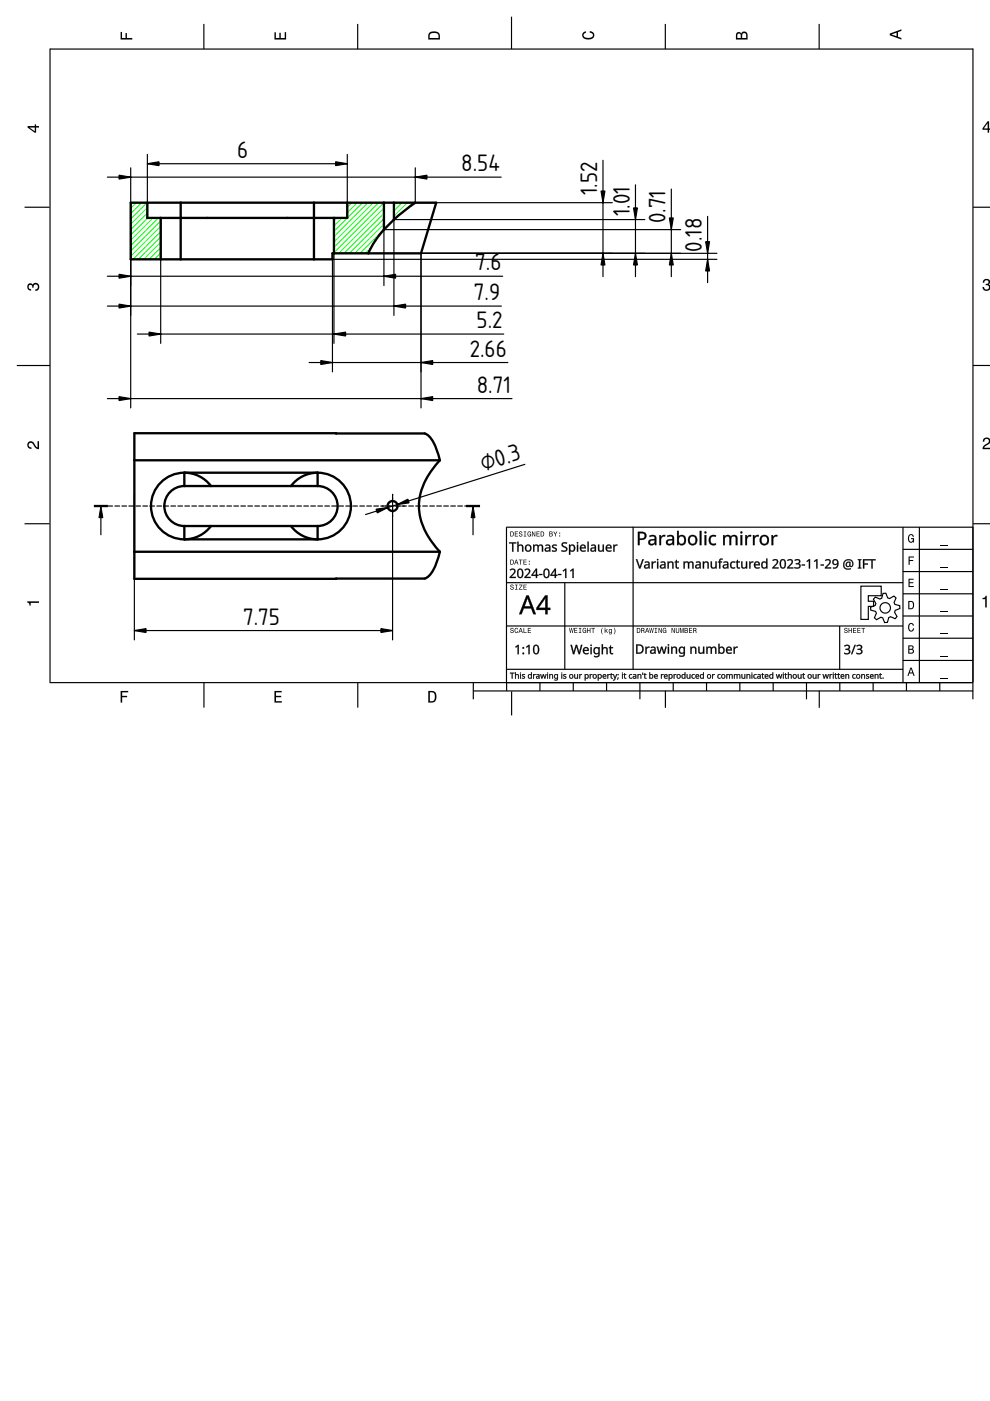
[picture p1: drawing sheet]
<svg xmlns="http://www.w3.org/2000/svg" width="210mm" height="297mm" viewBox="0 0 210 297" stroke-linecap="round" stroke-linejoin="round" font-family="sans-serif">
<defs><g id="words">
<g font-size="4.7">
<text x="50.3" y="33.5">6</text>
<text x="97.8" y="36.3">8.54</text>
<text x="126.6" y="41.4" transform="rotate(-90 126.6 41.4)">1.52</text>
<text x="133.5" y="45.8" transform="rotate(-90 133.5 45.8)">1.01</text>
<text x="141.1" y="47.3" transform="rotate(-90 141.1 47.3)">0.71</text>
<text x="148.8" y="53.3" transform="rotate(-90 148.8 53.3)">0.18</text>
<text x="100.8" y="57.4">7.6</text>
<text x="100.5" y="63.7">7.9</text>
<text x="101" y="69.6">5.2</text>
<text x="99.6" y="75.6">2.66</text>
<text x="101.1" y="83.3">8.71</text>
<text x="102.5" y="99.9" transform="rotate(-17 102.5 99.9)">⌀0.3</text>
<text x="51.5" y="132.5">7.75</text>
</g>
</g></defs>
<g fill="none" stroke="#000" stroke-width=".25">
<path d="M10.6 10.4h195.7M10.6 10.3v134.3M43.2 5.1v5.3M75.8 5.1v5.3M108.5 3.5v6.9M141.1 5.1v5.3M173.7 5.1v5.3M206.3 10.3v138M5.2 43.9h5.3M206.3 43.9h3.7M3.6 77.5h7M206.3 77.5h3.7"/>
<path d="M5.2 111h5.3M107.4 111.8h98.9M107.4 111.8v34.7M134.2 111.7v30.2M191.4 116.5h14.9M191.5 111.7v33.1M194.9 111.7v33.1M206.3 111h3.7M107.4 132.7h84.1M107.4 123.5h84.1M119.7 123.5v18.4M178 132.7v9.2"/>
<path d="M191.4 135.3h14.9M191.4 130.6h14.9M191.4 125.9h14.9M191.4 121.2h14.9M10.5 144.7h195.8M43.2 144.7v5.3M75.9 144.7v5.3M100.3 146.5h106M100.3 144.7v3.6M107.4 141.9h84.1M108.5 146.6v5.1M114.5 144.7v1.8"/>
<path d="M121.5 144.7v1.8M128.6 144.7v1.8M135.7 144.7v3.6M141.1 146.5v3.6M142.7 144.7v1.8M149.8 144.7v1.8M156.9 144.7v1.8M163.9 144.7v1.8M171 144.7v3.6M173.7 146.5v3.6M178.1 144.7v1.8M185.1 144.7v1.8"/>
<path d="M191.4 140h14.9M192.2 144.7v1.8M199.3 144.7v1.8"/>
</g>
<g fill="#000">
<path d="M25.6 6.8h.3v1.3h.7v-1.1h.3v1.1h1.1v.3h-2.4z" fill-rule="evenodd"/>
<path d="M58.2 6.8h.3v1.3h.7v-1.1h.3v1.1h.9v-1.3h.3v1.6h-2.5z" fill-rule="evenodd"/>
<path d="M91.1 6.9a1.55 1.55 0 0 0-.3 1.5h2.5v-.8a1.35 1.35 0 0 0-2.2-.7zM91.3 7.1l.3-.1a1.02 1.02 0 0 1 1.4 .6v.5h-1.9v-.8z" fill-rule="evenodd"/>
<path d="M123.6 6.9l.6-.3v.4h-.2a.46 .46 0 0 0-.3 .5 .46 .46 0 0 0 .3 .4l.3 .1a1.12 1.12 0 0 0 1.4-.5 .63 .63 0 0 0-.7-.6v-.3a.88 .88 0 0 1 1 .7 .88 .88 0 0 1-.7 1 1.36 1.36 0 0 1-1.9-.8z" fill-rule="evenodd"/>
<path d="M156.2 7l-.2 1.4h2.5v-.9a.69 .69 0 0 0-.5-.8 .69 .69 0 0 0-.8 .4 .59 .59 0 0 0-1-.1zM156.4 7.2l.3-.1 .3 .1 .1 .9h-.8zM157.5 7.1l.3-.1a.41 .41 0 0 1 .4 .5v.6h-.8z" fill-rule="evenodd"/>
<path d="M188.6 7.1v.4l2.5 .9v-.3l-.7-.3v-1l.7-.3v-.3zM189 7.3l1.1-.4v.8z" fill-rule="evenodd"/>
<path d="M5.8 26.7v.3l1.5 1.1h.4v-1.1h.6v-.3h-.6v-.3h-.3v.3zM6.3 27h1.1v.8z" fill-rule="evenodd"/>
<path d="M209.4 25.7l-1.1 1.5v.3h1.1v.6h.3v-.6h.3v-.3h-.3v-1.5zM209.4 26.1v1.1h-.8z" fill-rule="evenodd"/>
<path d="M6 60.3a.6 .6 0 0 1 .9 .1 .79 .79 0 0 1 1.2-.3 .79 .79 0 0 1 .2 1.1l-.4 .4-.4 .1v-.3a.51 .51 0 0 0 .6-.5 .51 .51 0 0 0-.5-.5 .51 .51 0 0 0-.5 .6h-.3a.44 .44 0 0 0-.2-.6 .44 .44 0 0 0-.6 .4 .44 .44 0 0 0 .4 .5h.2v.3a.83 .83 0 0 1-.8-.5 .83 .83 0 0 1 .2-.8z" fill-rule="evenodd"/>
<path d="M208.6 59.3a.72 .72 0 0 1 1.1-.1 .72 .72 0 0 1-.1 1.1 .83 .83 0 0 1-.1 1.4 .83 .83 0 0 1-1.2-.8l.3-.1a.51 .51 0 0 0 .5 .7 .51 .51 0 0 0 .5-.6 .51 .51 0 0 0-.6-.4v-.3a.44 .44 0 0 0 .6-.3 .44 .44 0 0 0-.4-.6 .44 .44 0 0 0-.5 .4v.2h-.3z" fill-rule="evenodd"/>
<path d="M6 93.8a.86 .86 0 0 1 1.4 .5l.6 .6v-1.4h.3v1.7a1.95 1.95 0 0 1-1.5-1.2 .49 .49 0 0 0-.7 .3 .49 .49 0 0 0 .6 .6v.3a.84 .84 0 0 1-.9-.5 .84 .84 0 0 1 .2-.9z" fill-rule="evenodd"/>
<path d="M208.6 93a.83 .83 0 0 1 1.3 .2 .83 .83 0 0 1-.6 1.2l-.6 .5h1.3v.3h-1.7a1.95 1.95 0 0 1 1.3-1.4 .49 .49 0 0 0-.4-.8 .49 .49 0 0 0-.5 .6h-.3z" fill-rule="evenodd"/>
<path d="M108.2 118.7v1h.4a.54 .54 0 0 0 .4-.5 .54 .54 0 0 0-.4-.5zM108.3 118.8a.41 .41 0 0 1 .5 .4 .41 .41 0 0 1-.5 .4zM109.4 118.7l-.4 1h.1l.2-.3h.4l.1 .3h.1l-.4-1zM109.5 118.8l.1 .5h-.3zM110 118.7v.1h.3v.9h.2v-.9h.3v-.1zM111 118.7v1h.7v-.1h-.6v-.4h.5v-.1h-.5v-.3h.5v-.1zM112.1 119.5v.2h.2v-.2zM112.1 118.9v.2h.2v-.2z" fill-rule="evenodd"/>
<path d="M108.2 112.7v1h.4a.54 .54 0 0 0 .4-.5 .54 .54 0 0 0-.4-.5zM108.3 112.8a.41 .41 0 0 1 .5 .4 .41 .41 0 0 1-.5 .4zM109.2 112.7v1h.6v-.1h-.5v-.3h.5v-.2h-.5v-.3h.5v-.1zM110.1 112.7a.42 .42 0 0 0 .1 .5 .42 .42 0 0 0 .4 .2 .23 .23 0 0 1-.2 .3 .23 .23 0 0 1-.3-.3h-.1a.38 .38 0 0 0 .4 .4 .38 .38 0 0 0 .4-.5 .38 .38 0 0 0-.6-.2 .2 .2 0 0 1 .2-.3 .2 .2 0 0 1 .2 .2h.1v-.1l-.2-.2zM111 112.7v.1h.2v.8h-.2v.1h.6v-.1h-.2v-.8h.2v-.1zM111.9 112.8a.51 .51 0 0 0-.1 .7 .51 .51 0 0 0 .7 .2h.1v-.5h-.4v.1h.3l-.2 .3a.37 .37 0 0 1-.4-.4 .37 .37 0 0 1 .5-.3l.2 .1-.2-.3zM112.8 112.7v1h.1v-.8l.4 .8h.2v-1h-.1v.9l-.4-.9zM113.7 112.7v1h.7v-.1h-.5v-.3h.5v-.2h-.5v-.3h.5v-.1zM114.6 112.7v1h.4a.54 .54 0 0 0 .4-.5 .54 .54 0 0 0-.4-.5zM114.8 112.8a.41 .41 0 0 1 .4 .4 .41 .41 0 0 1-.4 .4zM116.5 112.7v1h.4a.3 .3 0 0 0 .3-.2 .3 .3 0 0 0-.2-.3l.2-.2-.1-.2zM116.6 112.8h.2a.16 .16 0 0 1 .2 .2 .16 .16 0 0 1-.2 .1h-.2zM116.6 113.3h.2a.18 .18 0 0 1 .3 .1 .18 .18 0 0 1-.2 .2h-.3zM117.3 112.7l.4 .6v.4h.1v-.4l.4-.6h-.2l-.2 .5-.3-.5zM118.6 113.5v.2h.2v-.2zM118.6 112.9v.3h.2v-.3z" fill-rule="evenodd"/>
<path d="M192.6 118h1.2v.2h-.9v.5h.7v.2h-.7v.9h-.3z" fill-rule="evenodd"/>
<path d="M192.7 113.5a.6 .6 0 0 1 .6-.3 .6 .6 0 0 1 .5 .6h-.3l-.2-.3a.73 .73 0 0 0-.6 .6 .73 .73 0 0 0 .5 .8l.2-.2 .2-.4h-.4v-.2h.6v.9l-.2-.2-.3 .3a.85 .85 0 0 1-.8-1.3z" fill-rule="evenodd"/>
<path d="M199.5 115.5h1.5v.1h-1.5z" fill-rule="evenodd"/>
<path d="M5.8 127.5h2.5v.3h-1.8v.6h-.2a.54 .54 0 0 0-.5-.7z" fill-rule="evenodd"/>
<path d="M108.3 133.2a.42 .42 0 0 0 0 .5 .42 .42 0 0 0 .5 .1 .23 .23 0 0 1-.2 .3 .23 .23 0 0 1-.3-.3h-.1a.38 .38 0 0 0 .4 .5 .38 .38 0 0 0 .3-.5 .38 .38 0 0 0-.5-.3 .2 .2 0 0 1 .1-.3 .21 .21 0 0 1 .3 .3h.1v-.2l-.2-.2zM109.2 133.3a.51 .51 0 0 0-.1 .6 .51 .51 0 0 0 .6 .2l.2-.3-.3 .3a.4 .4 0 0 1-.4-.4 .4 .4 0 0 1 .4-.4l.2 .2-.2-.4zM110.3 133.1l-.4 1.1h.2l.1-.3h.4l.1 .3h.2l-.4-1.1zM110.4 133.3l.2 .5h-.4zM111 133.1v1.1h.7v-.1h-.6v-1zM111.9 133.1v1.1h.7v-.1h-.6v-.4h.5v-.1h-.5v-.3h.6v-.2z" fill-rule="evenodd"/>
<path d="M108.3 124a.42 .42 0 0 0 0 .5 .42 .42 0 0 0 .5 .1 .23 .23 0 0 1-.2 .3 .23 .23 0 0 1-.3-.2h-.1a.38 .38 0 0 0 .4 .4 .38 .38 0 0 0 .3-.5 .38 .38 0 0 0-.5-.3 .2 .2 0 0 1 .1-.3 .21 .21 0 0 1 .3 .3h.1v-.2l-.2-.2zM109.2 124v.1h.2v.8h-.2v.1h.5v-.1h-.2v-.8h.2v-.1zM110.1 124v.1h.5l-.6 .9h.8v-.1h-.6l.6-.9zM111 124v1h.7v-.1h-.6v-.4h.5v-.1h-.5v-.3h.5v-.1z" fill-rule="evenodd"/>
<path d="M120.7 133.1l.2 1.1h.1l.2-.9 .1 .9h.1l.2-1.1h-.1l-.1 .9-.2-.9h-.1l-.2 .9-.1-.9zM121.8 133.1v1.1h.6v-.1h-.5v-.4h.5v-.1h-.5v-.3h.5v-.2zM122.7 133.1v.2h.2v.8h-.2v.1h.6v-.1h-.2v-.8h.2v-.2zM123.6 133.3a.51 .51 0 0 0-.1 .6 .51 .51 0 0 0 .6 .2l.2 .1v-.6h-.4v.2h.2l-.1 .3a.37 .37 0 0 1-.4-.4 .37 .37 0 0 1 .5-.3l.2 .1-.2-.4zM124.5 133.1v1.1h.1v-.5h.4v.5h.2v-1.1h-.2v.5h-.4v-.5zM125.4 133.1v.2h.3v.9h.1v-.9h.3v-.2zM127.7 133.1a.95 .95 0 0 0 .1 1.4 1.3 1.3 0 0 1 0-1.4zM128.2 133.1v1.1h.1l.2-.4 .2 .4h.2l-.3-.5 .3-.3-.6 .3v-.6zM129.1 133.5a.39 .39 0 0 0 0 .5 .39 .39 0 0 0 .5 .1 .29 .29 0 0 1-.2 .3 .29 .29 0 0 1-.3-.1 .33 .33 0 0 0 .4 .2 .33 .33 0 0 0 .2-.3v-.8l-.1 .1-.2-.2zM129.3 133.5a.27 .27 0 0 1 .3 .3 .27 .27 0 0 1-.3 .2zM130.1 133.1a1.31 1.31 0 0 1 0 1.4 .86 .86 0 0 0 0-1.4z" fill-rule="evenodd"/>
<path d="M135 133.1v1.1h.4a.54 .54 0 0 0 .4-.5 .54 .54 0 0 0-.4-.6zM135.2 133.3a.41 .41 0 0 1 .4 .4 .41 .41 0 0 1-.4 .4zM136 133.1v1.1h.1v-.5a.32 .32 0 0 1 .4 .1 .32 .32 0 0 1 0 .4h.2l-.2-.5a.29 .29 0 0 0 .1-.4 .29 .29 0 0 0-.3-.2zM136.1 133.3h.2a.18 .18 0 0 1 .2 .1 .18 .18 0 0 1-.2 .2h-.2zM137.1 133.1l-.3 1.1h.1l.1-.3h.4l.1 .3h.2l-.4-1.1zM137.2 133.3l.2 .5h-.3zM137.7 133.1l.2 1.1h.1l.1-.9 .2 .9h.1l.2-1.1h-.1l-.1 .9-.2-.9h-.1l-.2 .9-.1-.9zM138.8 133.1v.2h.2v.8h-.2v.1h.5v-.1h-.2v-.8h.2v-.2zM139.6 133.1v1.1h.2v-.9l.4 .9h.1v-1.1h-.1v.9l-.4-.9zM140.6 133.3a.51 .51 0 0 0-.1 .6 .51 .51 0 0 0 .6 .2l.2 .1v-.6h-.4v.2h.2l-.1 .3a.37 .37 0 0 1-.4-.4 .37 .37 0 0 1 .5-.3l.2 .1-.3-.4zM142.4 133.1v1.1h.1v-.9l.4 .9h.2v-1.1h-.1v.9l-.4-.9zM143.3 133.1v.7a.37 .37 0 0 0 .4 .4 .37 .37 0 0 0 .3-.4v-.7h-.1v.7a.23 .23 0 0 1-.2 .3 .23 .23 0 0 1-.3-.3v-.7zM144.2 133.1v1.1h.1v-1l.2 1h.1l.2-1v1h.2v-1.1h-.2l-.2 1-.2-1zM145.1 133.1v1.1h.4a.3 .3 0 0 0 .4-.2 .3 .3 0 0 0-.2-.4l.1-.1-.1-.3zM145.3 133.3h.2a.16 .16 0 0 1 .2 .1 .16 .16 0 0 1-.2 .2h-.2zM145.3 133.7h.2a.18 .18 0 0 1 .2 .2 .18 .18 0 0 1-.2 .2h-.2zM146.1 133.1v1.1h.7v-.1h-.6v-.4h.5v-.1h-.5v-.3h.6v-.2zM147 133.1v1.1h.1v-.5a.32 .32 0 0 1 .4 .1 .32 .32 0 0 1 0 .4h.2l-.2-.5a.29 .29 0 0 0 .2-.4 .29 .29 0 0 0-.4-.2zM147.1 133.3h.2a.18 .18 0 0 1 .2 .1 .18 .18 0 0 1-.2 .2h-.2z" fill-rule="evenodd"/>
<path d="M179.1 133.2a.42 .42 0 0 0 0 .5 .42 .42 0 0 0 .5 .1 .23 .23 0 0 1-.3 .3 .23 .23 0 0 1-.2-.3h-.1a.38 .38 0 0 0 .4 .5 .38 .38 0 0 0 .3-.5 .38 .38 0 0 0-.5-.3 .2 .2 0 0 1 .1-.3 .21 .21 0 0 1 .3 .3h.1v-.2l-.2-.2zM179.9 133.1v1.1h.2v-.5h.4v.5h.1v-1.1h-.1v.5h-.4v-.5zM180.9 133.1v1.1h.6v-.1h-.5v-.4h.5v-.1h-.5v-.3h.5v-.2zM181.8 133.1v1.1h.7v-.1h-.6v-.4h.5v-.1h-.5v-.3h.5v-.2zM182.6 133.1v.2h.4v.9h.1v-.9h.3v-.2z" fill-rule="evenodd"/>
<path d="M192.6 122.7h1.1v.2h-.8v.5h.7v.3h-.7v.6h.8v.2h-1.1z" fill-rule="evenodd"/>
<path d="M192.6 127.4v1.8h.6a.91 .91 0 0 0 .7-.9 .91 .91 0 0 0-.7-.9zM192.8 127.6a.68 .68 0 0 1 .8 .7 .68 .68 0 0 1-.8 .7z" fill-rule="evenodd"/>
<path d="M192.6 136.8v1.8h.6a.5 .5 0 0 0 .6-.4 .5 .5 0 0 0-.3-.6l.2-.3a.44 .44 0 0 0-.5-.5zM192.8 137h.4a.27 .27 0 0 1 .3 .3 .27 .27 0 0 1-.3 .3h-.4zM192.8 137.8h.4a.31 .31 0 0 1 .4 .3 .31 .31 0 0 1-.4 .3h-.4z" fill-rule="evenodd"/>
<path d="M192.7 132.3a.6 .6 0 0 1 .7-.2 .6 .6 0 0 1 .4 .5h-.3l-.2-.3a.74 .74 0 0 0-.6 .7 .74 .74 0 0 0 .5 .7l.2-.1 .2-.4h.2a.63 .63 0 0 1-.5 .7 .63 .63 0 0 1-.7-.5z" fill-rule="evenodd"/>
<path d="M199.5 139h1.5v.2h-1.5z" fill-rule="evenodd"/>
<path d="M199.5 134.3h1.5v.2h-1.5z" fill-rule="evenodd"/>
<path d="M199.5 129.6h1.5v.2h-1.5z" fill-rule="evenodd"/>
<path d="M199.5 124.9h1.5v.2h-1.5z" fill-rule="evenodd"/>
<path d="M199.5 120.2h1.5v.2h-1.5z" fill-rule="evenodd"/>
<path d="M208.3 126.8a.54 .54 0 0 0 .7-.5h.2v2.5h-.3v-1.8h-.6z" fill-rule="evenodd"/>
<path d="M25.6 146.5h1.6v.3h-1.3v.7h1v.3h-1v1.2h-.3z" fill-rule="evenodd"/>
<path d="M58.2 146.5h1.5v.3h-1.2v.7h1.1v.3h-1.1v.9h1.3v.3h-1.6z" fill-rule="evenodd"/>
<path d="M90.8 146.5v2.5h.8a1.35 1.35 0 0 0 .7-2.2 1.55 1.55 0 0 0-1.5-.3zM91.1 146.8a.97 .97 0 0 1 1.2 .7 .97 .97 0 0 1-.7 1.2h-.5z" fill-rule="evenodd"/>
<path d="M193 141.5l-.6 1.8h.2l.2-.5h.7l.2 .5h.2l-.6-1.8zM193.2 141.8l.2 .8h-.5z" fill-rule="evenodd"/>
<path d="M199.5 143.7h1.5v.2h-1.5z" fill-rule="evenodd"/>
</g>
<g fill="#000">
<path d="M108 115h1.4v.2h-.6v1.7h-.2v-1.7h-.6zM109.7 114.9h.2v.8a.56 .56 0 0 1 .6-.2 .56 .56 0 0 1 .4 .5v.9h-.2v-.9l-.2-.3a.43 .43 0 0 0-.4 0 .43 .43 0 0 0-.2 .5v.7h-.2zM111.5 115.6a.71 .71 0 0 1 1.1 .1 .71 .71 0 0 1-.3 1.1 .71 .71 0 0 1-1-.4zM111.7 115.8a.52 .52 0 0 0-.1 .7 .52 .52 0 0 0 .7 .1 .52 .52 0 0 0 .1-.7 .52 .52 0 0 0-.7-.1zM113 115.5h.2l.1 .2a.55 .55 0 0 1 .9 0 .52 .52 0 0 1 .6-.2 .52 .52 0 0 1 .3 .5v.9h-.2v-1.1l-.3-.1-.3 .1-.1 1.1h-.2l-.2-1.2a.4 .4 0 0 0-.4 0 .4 .4 0 0 0-.1 .5v.7h-.3zM115.7 115.6a.65 .65 0 0 1 1 .3v1h-.2v-.2a.5 .5 0 0 1-.7 .3 .5 .5 0 0 1-.3-.7 .5 .5 0 0 1 .7-.2h.2a.4 .4 0 0 0-.2-.5 .4 .4 0 0 0-.5 .2zM115.8 116.3l-.1 .2a.38 .38 0 0 0 .6 .3 .38 .38 0 0 0 .1-.6zM117.2 115.6h.9l-.2 .1a.33 .33 0 0 0-.4-.1 .33 .33 0 0 0-.2 .3l.2 .2a.51 .51 0 0 1 .6 .6 .51 .51 0 0 1-.9 .2h-.2v-.2a.39 .39 0 0 0 .5 .2 .39 .39 0 0 0 .3-.5l-.2-.1a.48 .48 0 0 1-.5-.2 .48 .48 0 0 1 .1-.5zM119.3 115.1l.7-.1 .2 .1v.2a.42 .42 0 0 0-.6-.1 .42 .42 0 0 0-.2 .5h.1a.67 .67 0 0 1 .7 .4 .67 .67 0 0 1-.1 .7l-.8 .1h-.2v-.3a.53 .53 0 0 0 .6 .2 .53 .53 0 0 0 .3-.5l-.1-.1a.67 .67 0 0 1-.7-.4 .67 .67 0 0 1 .1-.7zM120.6 115.5h.2l.1 .2a.68 .68 0 0 1 .9 .1 .68 .68 0 0 1 0 .9 .68 .68 0 0 1-.9 .1v.8h-.3zM121 115.8a.56 .56 0 0 0-.1 .6 .56 .56 0 0 0 .6 .3 .54 .54 0 0 0 .2-.7 .54 .54 0 0 0-.7-.2zM122.3 115.1a.15 .15 0 0 1 .3 0 .15 .15 0 0 1-.3 0zM122.3 115.5h.3v1.4h-.3zM123.1 115.7a.63 .63 0 0 1 .8-.2 .63 .63 0 0 1 .3 .8h-1a.59 .59 0 0 0 .9 .4v.2a.8 .8 0 0 1-1-.2 .8 .8 0 0 1 0-1zM123.3 115.8l-.1 .3h.8l-.2-.4zM124.6 114.9h.2v2h-.2zM125.3 115.6a.65 .65 0 0 1 1.1 .3v1h-.2l-.1-.2a.5 .5 0 0 1-.6 .3 .5 .5 0 0 1-.3-.7 .5 .5 0 0 1 .7-.2h.2a.4 .4 0 0 0-.2-.5 .4 .4 0 0 0-.5 .2zM125.5 116.3l-.1 .2a.38 .38 0 0 0 .5 .3 .38 .38 0 0 0 .2-.6zM126.8 115.5h.2v.9l.2 .3a.43 .43 0 0 0 .5 0 .43 .43 0 0 0 .1-.5v-.7h.2v1.4h-.2v-.1a.56 .56 0 0 1-.6 .1 .56 .56 0 0 1-.4-.5zM128.6 115.7a.63 .63 0 0 1 .8-.2 .63 .63 0 0 1 .3 .8h-1a.59 .59 0 0 0 .9 .4v.2a.8 .8 0 0 1-1-.2 .8 .8 0 0 1 0-1zM128.8 115.8l-.1 .3h.7l-.2-.4zM130 115.5h.2l.1 .2 .3-.2h.3l-.1 .2a.44 .44 0 0 0-.5 .5v.7h-.3z"/>
<path d="M107.9 115h1.6v.2h-.7l.1 1.8h-.3v-1.8h-.7zM108 115v.2h.6v1.7h.2v-1.7h.6v-.2zM109.7 114.8h.3l-.1 .9a.57 .57 0 0 1 1 0l.1 1.3h-.3l-.1-1.2-.2-.1a.39 .39 0 0 0-.4 .5v.8h-.3zM109.7 114.9v2h.2v-.7a.42 .42 0 0 1 .3-.6 .42 .42 0 0 1 .5 .4v.9h.2v-.9a.58 .58 0 0 0-.4-.5 .58 .58 0 0 0-.6 .2v-.8zM111.2 116.2a.76 .76 0 0 1 1.5 0 .76 .76 0 0 1-1.5 0zM111.5 115.7a.73 .73 0 0 0 .1 1.1 .73 .73 0 0 0 1.1-.4 .73 .73 0 0 0-.7-.9zM111.7 115.8a.49 .49 0 0 0-.1 .7 .49 .49 0 0 0 .7 .1 .49 .49 0 0 0 .1-.7 .49 .49 0 0 0-.7-.1zM111.6 115.8a.52 .52 0 0 1 .8 .4 .52 .52 0 0 1-.8 .4l-.1-.4zM113 115.4h.3v.3a.52 .52 0 0 1 .9 0 .53 .53 0 0 1 .6-.3 .53 .53 0 0 1 .4 .6v1h-.3l-.1-1.2-.2-.1-.3 .2-.1 1.1h-.3v-1.2l-.4-.1-.2 .3v1h-.3zM113 115.5v1.4h.3l-.1-.7a.44 .44 0 0 1 .2-.5 .44 .44 0 0 1 .5 0l.1 .3v.9h.2v-.8a.39 .39 0 0 1 .3-.5 .39 .39 0 0 1 .4 .4v.9h.2v-.9a.54 .54 0 0 0-.4-.5 .54 .54 0 0 0-.6 .2 .57 .57 0 0 0-.9 0v-.2zM115.6 115.6a.64 .64 0 0 1 1.1 .3v1.1h-.2l-.1-.3a.51 .51 0 0 1-.6 .3 .51 .51 0 0 1-.3-.7 .51 .51 0 0 1 .7-.2h.2a.4 .4 0 0 0-.3-.4 .4 .4 0 0 0-.4 .1zM115.7 115.6v.2a.4 .4 0 0 1 .5-.2 .4 .4 0 0 1 .2 .5 .56 .56 0 0 0-.7 .1 .56 .56 0 0 0-.1 .6 .61 .61 0 0 0 .9-.1v.2h.2l-.1-1a.62 .62 0 0 0-.9-.3zM115.9 116.3l-.1 .2a.35 .35 0 0 0 .5 .2 .35 .35 0 0 0 .1-.5zM115.8 116.3l.6-.1a.38 .38 0 0 1-.2 .6 .38 .38 0 0 1-.5-.4zM117.2 115.5l.4-.1 .5 .1-.1 .3-.1-.1a.31 .31 0 0 0-.4-.1 .31 .31 0 0 0-.2 .3l.2 .1a.54 .54 0 0 1 .6 .7 .54 .54 0 0 1-.9 .3l-.2-.1v-.3l.1 .1a.37 .37 0 0 0 .4 .1 .37 .37 0 0 0 .3-.3l-.3-.2a.46 .46 0 0 1-.4-.3 .46 .46 0 0 1 .1-.5zM117.2 115.6a.39 .39 0 0 0-.1 .4 .39 .39 0 0 0 .4 .2 .29 .29 0 0 1 .4 .3 .29 .29 0 0 1-.4 .3l-.5-.1 .1 .2a.54 .54 0 0 0 .6 0 .54 .54 0 0 0 .2-.6l-.3-.2a.29 .29 0 0 1-.4-.3 .29 .29 0 0 1 .5-.2l.3 .1 .1-.1zM119.2 115.1l.8-.1 .3 .1-.1 .2a.4 .4 0 0 0-.6-.1 .4 .4 0 0 0-.2 .5h.1a.68 .68 0 0 1 .8 .8 .68 .68 0 0 1-1 .5l-.3-.1 .1-.3a.5 .5 0 0 0 .5 .2 .5 .5 0 0 0 .4-.5l-.4-.3a.56 .56 0 0 1-.5-.3 .56 .56 0 0 1 .1-.6zM119.3 115.1a.76 .76 0 0 0 .7 1.1v.1a.54 .54 0 0 1-.3 .5 .54 .54 0 0 1-.6-.2v.3a.66 .66 0 0 0 .8 0 .66 .66 0 0 0 .2-.8l-.3-.2a.39 .39 0 0 1-.5-.5 .39 .39 0 0 1 .7-.2l.2 .1v-.2zM120.6 115.4h.3v.3a.58 .58 0 0 1 .6-.3 .58 .58 0 0 1 .5 .6 .69 .69 0 0 1-.2 .9 .69 .69 0 0 1-.9-.1v.8h-.3zM120.6 115.5v2.1h.3l-.1-.9a.66 .66 0 0 0 .9 0 .66 .66 0 0 0 .1-.9 .66 .66 0 0 0-.9-.1l-.1-.2zM121 115.8l-.1 .6a.43 .43 0 0 0 .7 .2 .43 .43 0 0 0 0-.6l-.1-.3zM121 115.8a.57 .57 0 0 1 .7 .2 .57 .57 0 0 1-.3 .8 .63 .63 0 0 1-.5-.4 .63 .63 0 0 1 .1-.6zM122.3 115.1a.18 .18 0 0 1 .3 0 .18 .18 0 0 1-.3 0zM122.3 115.1a.15 .15 0 0 0 .3 0 .15 .15 0 0 0-.3 0zM122.3 115.4h.3v1.6h-.3zM122.3 115.5v1.4h.3v-1.4zM123.1 115.6a.65 .65 0 0 1 .8-.1 .65 .65 0 0 1 .3 .8h-1a.6 .6 0 0 0 1 .3v.1a.5 .5 0 0 1-.4 .4 .5 .5 0 0 1-.5-.2 .9 .9 0 0 1-.2-1.3zM123.2 115.7a.76 .76 0 0 0-.1 1 .76 .76 0 0 0 1 .1v-.1a.56 .56 0 0 1-.6 .1 .56 .56 0 0 1-.3-.6l1 .1a.6 .6 0 0 0-.3-.7 .6 .6 0 0 0-.7 .1zM123.3 115.8l-.1 .3h.8l-.3-.4zM123.3 115.7a.38 .38 0 0 1 .5-.1 .38 .38 0 0 1 .2 .5h-.8zM124.5 114.8h.3v2.2h-.3zM124.6 114.9v2h.2v-2zM125.3 115.6a.64 .64 0 0 1 1.1 .3v1.1h-.2l-.1-.3a.51 .51 0 0 1-.7 .3 .51 .51 0 0 1-.2-.7 .51 .51 0 0 1 .7-.2h.2a.4 .4 0 0 0-.3-.4 .4 .4 0 0 0-.4 .1zM125.3 115.6l.1 .2a.4 .4 0 0 1 .5-.2 .4 .4 0 0 1 .2 .5 .56 .56 0 0 0-.7 .1 .56 .56 0 0 0-.1 .6 .61 .61 0 0 0 .8-.1l.1 .2h.2l-.1-1a.62 .62 0 0 0-.9-.3zM125.5 116.3v.2a.35 .35 0 0 0 .4 .2 .35 .35 0 0 0 .2-.5zM125.5 116.3l.6-.1a.38 .38 0 0 1-.2 .6 .38 .38 0 0 1-.5-.4zM126.8 115.4h.3v1.2l.3 .1a.39 .39 0 0 0 .4-.5v-.8h.3v1.6h-.3v-.2a.58 .58 0 0 1-.6 .2 .58 .58 0 0 1-.4-.6zM126.8 115.5v.9a.57 .57 0 0 0 .4 .5 .57 .57 0 0 0 .6-.2v.2h.2v-1.4h-.2v.7a.42 .42 0 0 1-.3 .6 .42 .42 0 0 1-.5-.4v-.9zM128.6 115.6a.65 .65 0 0 1 .8-.1 .65 .65 0 0 1 .3 .8h-1a.6 .6 0 0 0 .9 .3v.1a.5 .5 0 0 1-.3 .4 .5 .5 0 0 1-.6-.2 .9 .9 0 0 1-.1-1.3zM128.6 115.7a.76 .76 0 0 0 0 1 .76 .76 0 0 0 1 .1v-.1a.56 .56 0 0 1-.6 .1 .56 .56 0 0 1-.3-.6l.9 .1a.6 .6 0 0 0-.2-.7 .6 .6 0 0 0-.8 .1zM128.8 115.8l-.1 .3h.7l-.2-.4zM128.8 115.7a.38 .38 0 0 1 .4-.1 .38 .38 0 0 1 .2 .5h-.8zM130 115.4h.3v.3l.3-.3h.3v.3h-.1a.41 .41 0 0 0-.5 .5v.8h-.3zM130 115.5v1.4h.3v-.7a.44 .44 0 0 1 .1-.5 .44 .44 0 0 1 .5 0v-.2l-.7 .3v-.3z"/>
<path d="M135.3 112.8h.7a.88 .88 0 0 1 1.1 .9 .88 .88 0 0 1-1.2 .8h-.3v1.1h-.3zM135.6 113.1v1.1a.7 .7 0 0 0 .8-.1 .7 .7 0 0 0 .2-.8l-.4-.2zM137.7 113.6a.88 .88 0 0 1 1.5 .5v1.5h-.3l-.1-.3a.72 .72 0 0 1-.9 .3 .72 .72 0 0 1-.4-.9 .72 .72 0 0 1 1-.4h.3a.58 .58 0 0 0-.3-.6 .58 .58 0 0 0-.7 .2zM138 114.7a.46 .46 0 0 0 .2 .7 .46 .46 0 0 0 .6-.5v-.4zM139.8 113.5h.3v.3a.78 .78 0 0 1 .9-.4l-.1 .4a.64 .64 0 0 0-.7 .6v1.2h-.4zM141.4 113.6a.88 .88 0 0 1 1.5 .5v1.5h-.2l-.1-.3a.72 .72 0 0 1-1 .3 .72 .72 0 0 1-.3-.9 .72 .72 0 0 1 .9-.4h.4a.58 .58 0 0 0-.4-.6 .58 .58 0 0 0-.7 .2zM141.7 114.7a.46 .46 0 0 0 .3 .7 .46 .46 0 0 0 .5-.5l.1-.4zM143.6 112.6h.3v1.1a.95 .95 0 0 1 1.3-.1 .95 .95 0 0 1 .2 1.2 .87 .87 0 0 1-.6 .8 .87 .87 0 0 1-.9-.3l-.1 .3h-.2zM144 113.9a.93 .93 0 0 0 .5 1.4 .85 .85 0 0 0 .6-.8 .85 .85 0 0 0-.6-.8zM146.1 113.7a1.04 1.04 0 0 1 1.5 .1 1.04 1.04 0 0 1-.1 1.4 1.04 1.04 0 0 1-1.4 .1l-.2-.8zM146.5 113.8a.77 .77 0 0 0-.3 1.1 .77 .77 0 0 0 1.1 .2 .79 .79 0 0 0 .1-1 .79 .79 0 0 0-.9-.3zM148.4 112.6h.3v3h-.3zM149.3 112.9a.25 .25 0 0 1 .5 0 .25 .25 0 0 1-.5 0zM149.4 113.5h.3v2.1h-.3zM150.6 113.6l.5-.2 .5 .1h.2l-.1 .3a.77 .77 0 0 0-1.1 .8 .77 .77 0 0 0 1.2 .6v.3a1.08 1.08 0 0 1-1.3-.2 1.08 1.08 0 0 1-.1-1.4zM153.3 113.5h.3l.1 .2a.8 .8 0 0 1 1.3 .1 .75 .75 0 0 1 .8-.4 .75 .75 0 0 1 .6 .8v1.4h-.4v-1.4a.51 .51 0 0 0-.6-.5 .51 .51 0 0 0-.4 .7v1.2h-.3v-1.4a.53 .53 0 0 0-.7-.5 .53 .53 0 0 0-.3 .8v1.1h-.4zM157 112.9a.22 .22 0 0 1 .4 0 .22 .22 0 0 1-.4 0zM157 113.5h.4v2.1h-.4zM158 113.5h.3v.3a.78 .78 0 0 1 1-.4l-.1 .4a.64 .64 0 0 0-.8 .6v1.2h-.4zM159.7 113.5h.2l.1 .3a.78 .78 0 0 1 .9-.4l-.1 .4a.64 .64 0 0 0-.8 .6v1.2h-.3zM161.3 113.7a1.04 1.04 0 0 1 1.5 .1 1.04 1.04 0 0 1-.1 1.4 1.04 1.04 0 0 1-1.4 .1l-.2-.8zM161.7 113.8a.77 .77 0 0 0-.2 1.1 .77 .77 0 0 0 1 .2 .79 .79 0 0 0 .1-1 .79 .79 0 0 0-.9-.3zM163.6 113.5h.3v.3a.78 .78 0 0 1 .9-.4l-.1 .4a.64 .64 0 0 0-.8 .6v1.2h-.3z"/>
<path d="M135.2 112.7h.8a.91 .91 0 0 1 1.1 1 .91 .91 0 0 1-1.2 .8h-.3v1.1h-.4zM135.3 112.8v2.8h.3v-1.2a.97 .97 0 0 0 1.2-.2 .97 .97 0 0 0 0-1.2l-.5-.2zM135.6 113.1v1a.67 .67 0 0 0 .8 0 .67 .67 0 0 0 .2-.8zM135.6 113a.77 .77 0 0 1 1.1 .8 .98 .98 0 0 1-1.1 .4zM137.6 113.6a1.05 1.05 0 0 1 1.6 .3v1.7h-.3l-.1-.3a.74 .74 0 0 1-1 .3 .74 .74 0 0 1-.3-.9 .74 .74 0 0 1 1-.4h.3a.58 .58 0 0 0-.4-.6 .58 .58 0 0 0-.6 .2zM137.7 113.6l.1 .3a.57 .57 0 0 1 .7-.2 .57 .57 0 0 1 .3 .6h-.3a.69 .69 0 0 0-.9 .4 .69 .69 0 0 0 .4 .9 .69 .69 0 0 0 .9-.4v.4h.3l-.1-1.5a.85 .85 0 0 0-1.4-.5zM138 114.7a.41 .41 0 0 0 .1 .6 .41 .41 0 0 0 .6-.3l.1-.5zM137.9 114.6l.9-.1a.57 .57 0 0 1-.3 .8 .57 .57 0 0 1-.7-.3zM139.8 113.4h.3v.4a.69 .69 0 0 1 1-.4l-.2 .4a.61 .61 0 0 0-.7 .6v1.2h-.4zM139.8 113.5v2.1h.4l-.1-1.2a.63 .63 0 0 1 .9-.6v-.3a.78 .78 0 0 0-.9 .4v-.4zM141.4 113.6a1.05 1.05 0 0 1 1.5 .3v1.7h-.3v-.3a.74 .74 0 0 1-1 .3 .74 .74 0 0 1-.4-.9 .74 .74 0 0 1 1-.4h.3a.58 .58 0 0 0-.3-.6 .58 .58 0 0 0-.7 .2zM141.4 113.6l.1 .3a.57 .57 0 0 1 .8-.2 .57 .57 0 0 1 .3 .6h-.4a.69 .69 0 0 0-.9 .4 .69 .69 0 0 0 .4 .9 .69 .69 0 0 0 .9-.4l.1 .4h.2v-1.5a.85 .85 0 0 0-1.5-.5zM141.7 114.7a.41 .41 0 0 0 .2 .6 .41 .41 0 0 0 .6-.3l.1-.5zM141.7 114.6l.9-.1a.57 .57 0 0 1-.3 .8 .57 .57 0 0 1-.8-.3zM143.5 112.5h.4v1.2a.82 .82 0 0 1 1.5 .2 1.11 1.11 0 0 1 0 1.2 1.11 1.11 0 0 1-1.1 .5l-.4-.3-.1 .3h-.3zM143.6 112.6v3h.2l.1-.3a.86 .86 0 0 0 1.1 .2 .86 .86 0 0 0 .4-1 .89 .89 0 0 0-.5-1 .89 .89 0 0 0-1 .3v-1.2zM144.1 113.9a.9 .9 0 0 0 .4 1.4 .82 .82 0 0 0 .6-.8 .82 .82 0 0 0-.6-.8zM144 113.9a.7 .7 0 0 1 .9-.1 .7 .7 0 0 1 .2 1 .63 .63 0 0 1-.8 .5 .63 .63 0 0 1-.4-.8zM146.1 113.7a1.07 1.07 0 0 1 1.5 .1 1.07 1.07 0 0 1-.1 1.5 1.07 1.07 0 0 1-1.4 0l-.3-.8zM146.2 113.7a1.05 1.05 0 0 0-.1 1.5 1.05 1.05 0 0 0 1.4 .1 1.05 1.05 0 0 0 .1-1.5 1.05 1.05 0 0 0-1.4-.1zM146.5 113.8a.74 .74 0 0 0-.2 1.1 .74 .74 0 0 0 1 .2 .76 .76 0 0 0 .1-1 .76 .76 0 0 0-.9-.3zM146.5 113.8a.8 .8 0 0 1 1 .6 .8 .8 0 0 1-.9 .9 1 1 0 0 1-.1-1.5zM148.3 112.5h.5v3.1h-.5zM148.4 112.6v3h.3v-3zM149.3 112.9a.25 .25 0 0 1 .5 0 .25 .25 0 0 1-.5 0zM149.4 112.9a.2 .2 0 0 0 .4 0 .2 .2 0 0 0-.4 0zM149.4 113.4h.4v2.2h-.4zM149.4 113.5v2.1h.3v-2.1zM150.6 113.6a1.15 1.15 0 0 1 1.3-.1l-.2 .4a.75 .75 0 0 0-1 .7 .75 .75 0 0 0 1.1 .5v.1a.48 .48 0 0 1-.2 .5 .48 .48 0 0 1-.5-.1 1.19 1.19 0 0 1-.5-2zM150.7 113.6a1.09 1.09 0 0 0-.3 1.5 1.09 1.09 0 0 0 1.4 .4v-.3a.78 .78 0 0 1-1.2-.6 .78 .78 0 0 1 1.1-.8l.1-.3h-.4zM153.3 113.4h.3l.1 .3a.75 .75 0 0 1 1.3 .1h-.1a.78 .78 0 0 1 .9-.4 .78 .78 0 0 1 .6 .8v1.4h-.4v-1.4a.48 .48 0 0 0-.6-.4 .48 .48 0 0 0-.4 .6v1.2h-.4v-1.4a.5 .5 0 0 0-.6-.4 .5 .5 0 0 0-.3 .7v1.1h-.4zM153.3 113.5v2.1h.4l-.1-1.1a.55 .55 0 0 1 .4-.8 .55 .55 0 0 1 .7 .5v1.4h.3v-1.2a.55 .55 0 0 1 .4-.7 .55 .55 0 0 1 .6 .5v1.4h.4l-.1-1.4a.76 .76 0 0 0-.5-.7 .76 .76 0 0 0-.9 .3 .81 .81 0 0 0-1.3 0v-.3zM156.9 112.9a.25 .25 0 0 1 .5 0 .25 .25 0 0 1-.5 0zM157 112.9a.2 .2 0 0 0 .4 0 .2 .2 0 0 0-.4 0zM157 113.4h.4v2.2h-.4zM157 113.5v2.1h.4v-2.1zM158 113.4h.3l.1 .4a.69 .69 0 0 1 .9-.4l-.1 .4a.61 .61 0 0 0-.8 .6v1.2h-.4zM158 113.5v2.1h.4l-.1-1.2a.63 .63 0 0 1 .9-.6l.1-.3a.78 .78 0 0 0-1 .4v-.4zM159.6 113.4h.4v.4a.69 .69 0 0 1 .9-.4l-.1 .4a.61 .61 0 0 0-.8 .6v1.2h-.4zM159.7 113.5v2.1h.3v-1.2a.63 .63 0 0 1 .8-.6l.1-.3a.78 .78 0 0 0-.9 .4l-.1-.4zM161.3 113.7a1.07 1.07 0 0 1 1.5 .1 1.07 1.07 0 0 1 0 1.5 1.07 1.07 0 0 1-1.5 0l-.2-.8zM161.4 113.7a1.05 1.05 0 0 0-.1 1.5 1.05 1.05 0 0 0 1.4 .1 1.05 1.05 0 0 0 .1-1.5 1.05 1.05 0 0 0-1.4-.1zM161.7 113.8a.74 .74 0 0 0-.2 1.1 .74 .74 0 0 0 1 .2 .76 .76 0 0 0 .1-1 .76 .76 0 0 0-.9-.3zM161.7 113.8a.8 .8 0 0 1 1 .6 .8 .8 0 0 1-.8 .9 1 1 0 0 1-.2-1.5zM163.6 113.4h.3v.4a.69 .69 0 0 1 1-.4l-.2 .4a.61 .61 0 0 0-.7 .6v1.2h-.4zM163.6 113.5v2.1h.3v-1.2a.63 .63 0 0 1 .9-.6v-.3a.78 .78 0 0 0-.9 .4v-.4z"/>
<path d="M134.8 118.6h.3l.6 1.6 .5-1.6h.3l-.7 1.9h-.3zM136.7 119.2a.65 .65 0 0 1 1 .3v1h-.1l-.1-.2a.5 .5 0 0 1-.7 .3 .5 .5 0 0 1-.2-.7 .5 .5 0 0 1 .6-.3h.3a.4 .4 0 0 0-.2-.4 .4 .4 0 0 0-.5 .1zM136.9 119.9l-.1 .2a.38 .38 0 0 0 .5 .2 .38 .38 0 0 0 .2-.5zM138.2 119.1h.2v.2l.3-.2 .3-.1-.1 .3a.44 .44 0 0 0-.5 .4v.8h-.2zM139.3 118.7a.15 .15 0 0 1 .3 0 .15 .15 0 0 1-.3 0zM139.3 119.1h.3v1.4h-.3zM140.1 119.2a.65 .65 0 0 1 1 .3v1h-.2v-.2a.5 .5 0 0 1-.7 .3 .5 .5 0 0 1-.2-.7 .5 .5 0 0 1 .6-.3h.3a.4 .4 0 0 0-.3-.4 .4 .4 0 0 0-.5 .1zM140.3 119.9l-.1 .2a.38 .38 0 0 0 .5 .2 .38 .38 0 0 0 .2-.5zM141.6 119.1h.1l.1 .2a.56 .56 0 0 1 .6-.2 .56 .56 0 0 1 .4 .5v.9h-.2v-.9l-.2-.3a.43 .43 0 0 0-.5 0 .43 .43 0 0 0-.1 .5v.7h-.2zM143.4 118.7h.1v.4h.4v.1h-.4v.9l.1 .2h.3a.36 .36 0 0 1-.4 .2 .36 .36 0 0 1-.2-.4v-.9l-.2-.1 .2-.1zM144.9 119.1h.2l.1 .2a.55 .55 0 0 1 .9 0 .52 .52 0 0 1 .6-.2 .52 .52 0 0 1 .3 .5v.9h-.2v-1.1l-.3-.2-.3 .2-.1 1.1h-.2l-.2-1.2a.4 .4 0 0 0-.4 0 .4 .4 0 0 0-.1 .5v.7h-.3zM147.5 119.2a.65 .65 0 0 1 1.1 .3v1h-.2v-.2a.5 .5 0 0 1-.7 .3 .5 .5 0 0 1-.3-.7 .5 .5 0 0 1 .7-.3h.2a.4 .4 0 0 0-.2-.4 .4 .4 0 0 0-.5 .1zM147.7 119.9l-.1 .2a.38 .38 0 0 0 .6 .2 .38 .38 0 0 0 .1-.5zM149 119.1h.2l.1 .2a.56 .56 0 0 1 .6-.2 .56 .56 0 0 1 .4 .5v.9h-.3v-.9l-.1-.3a.43 .43 0 0 0-.5 0 .43 .43 0 0 0-.1 .5v.7h-.3zM150.7 119.1h.2v.9l.2 .3a.43 .43 0 0 0 .5 0 .43 .43 0 0 0 .1-.5v-.7h.2v1.4h-.2v-.2a.56 .56 0 0 1-.6 .2 .56 .56 0 0 1-.4-.5zM152.6 118.6l.5-.2 .1 .1v.2a.32 .32 0 0 0-.4 0 .32 .32 0 0 0-.1 .4h.4v.1h-.4v1.3h-.2v-1.3l-.3-.1 .3-.1zM153.4 119.2a.65 .65 0 0 1 1 .3v1h-.2v-.2a.5 .5 0 0 1-.7 .3 .5 .5 0 0 1-.2-.7 .5 .5 0 0 1 .6-.3h.3a.4 .4 0 0 0-.3-.4 .4 .4 0 0 0-.4 .1zM153.6 119.9l-.1 .2a.38 .38 0 0 0 .5 .2 .38 .38 0 0 0 .2-.5zM155 119.2l.3-.2 .6 .1-.1 .2h-.2a.54 .54 0 0 0-.6 .6 .54 .54 0 0 0 .8 .4 .5 .5 0 0 1-.5 .3 .5 .5 0 0 1-.4-.4l-.1-.6zM156.3 118.7h.1v.4h.5v.1h-.5v.9l.2 .2h.3a.36 .36 0 0 1-.5 .2 .36 .36 0 0 1-.2-.4v-.9l-.2-.1 .2-.1zM157.2 119.1h.2v.9l.1 .3a.43 .43 0 0 0 .5 0 .43 .43 0 0 0 .2-.5v-.7h.2v1.4h-.2v-.2a.56 .56 0 0 1-.6 .2 .56 .56 0 0 1-.4-.5zM158.9 119.1h.2v.2l.3-.2 .3-.1-.1 .3a.44 .44 0 0 0-.5 .4v.8h-.2zM160 119.2a.63 .63 0 0 1 .8-.1 .63 .63 0 0 1 .3 .7h-1a.59 .59 0 0 0 .9 .4v.3a.8 .8 0 0 1-1-.2 .8 .8 0 0 1 0-1.1zM160.2 119.3l-.1 .3h.8l-.2-.3zM161.6 119.2a.6 .6 0 0 1 .9 0v-.8h.2v2.1h-.2v-.2a.65 .65 0 0 1-.9 .1 .65 .65 0 0 1-.2-.8zM161.7 119.4a.52 .52 0 0 0-.1 .7 .52 .52 0 0 0 .8 .1 .53 .53 0 0 0 0-.7 .53 .53 0 0 0-.7-.1zM163.8 118.8a.67 .67 0 0 1 1.1-.1 .67 .67 0 0 1-.3 1l-.5 .6h1v.2h-1.3v-.2l.5-.5a.56 .56 0 0 0 .4-.5 .56 .56 0 0 0-.3-.6l-.5 .2zM165.6 118.7a.71 .71 0 0 1 .8 0 .71 .71 0 0 1 .2 .8 .71 .71 0 0 1-.6 1.1 .71 .71 0 0 1-.7-1.1zM165.8 118.8a1.15 1.15 0 0 0 .2 1.5 .99 .99 0 0 0 0-1.6zM166.9 118.8a.67 .67 0 0 1 1.1-.1 .67 .67 0 0 1-.3 1l-.5 .6h1v.2h-1.3v-.2l.5-.5a.56 .56 0 0 0 .4-.5 .56 .56 0 0 0-.3-.6l-.5 .2zM168.5 118.7a.63 .63 0 0 1 .8-.1 .63 .63 0 0 1 .3 .7l-.3 .2a.58 .58 0 0 1 .4 .8 .58 .58 0 0 1-.9 .2l-.3-.1v-.2a.68 .68 0 0 0 1-.2l-.2-.3-.5-.1v-.2h.4a.38 .38 0 0 0 .1-.6 .38 .38 0 0 0-.6 0zM170 119.7h.7v.2h-.7zM171 119l.7-.4v1.9h-.2v-1.7l-.4 .3zM172.6 119l.7-.4v1.9h-.2v-1.7l-.4 .3zM174 119.7h.7v.2h-.7zM174.9 118.8a.67 .67 0 0 1 1.1-.1 .67 .67 0 0 1-.2 1l-.6 .6h1v.2h-1.3v-.2l.5-.5a.56 .56 0 0 0 .5-.5 .56 .56 0 0 0-.4-.6l-.4 .2zM176.7 118.7a.78 .78 0 0 1 .9 .1 .78 .78 0 0 1 .1 1 .85 .85 0 0 1-1.1 .7v-.2a.65 .65 0 0 0 .7-.1 .65 .65 0 0 0 .2-.6 .61 .61 0 0 1-.9 0 .61 .61 0 0 1 .1-.9zM176.7 119.2a.43 .43 0 0 0 .8 0 .43 .43 0 0 0-.8 0zM179.1 118.9a.99 .99 0 0 1 1.5-.2 .99 .99 0 0 1 0 1.5h-.3l-.1-.2a.5 .5 0 0 1-.8 .1 .5 .5 0 0 1 .1-.8l.2-.2 .6 .1v.6a.21 .21 0 0 0 .2 .3 .21 .21 0 0 0 .2-.3 .91 .91 0 0 0-1.2-1 .91 .91 0 0 0-.3 1.6l.6 .2 .6-.1v.2a1.09 1.09 0 0 1-1.5-.3 1.09 1.09 0 0 1 .2-1.5zM179.7 119.3a.32 .32 0 0 0-.2 .6 .32 .32 0 0 0 .6-.1v-.5zM181.9 118.6h.7v.1l-.2 .1v1.5l.2 .1v.1h-.7v-.1l.2-.1v-1.5l-.2-.1zM183 118.6h1.1v.2h-.9v.7h.8v.2h-.8v.8h-.2zM184.2 118.6h1.4v.2h-.6v1.7h-.2v-1.7h-.6z"/>
<path d="M134.8 118.5h.3l.6 1.7 .5-1.7h.3l-.7 2.1h-.3zM134.8 118.6l.7 1.9h.3l.7-1.9h-.3l-.6 1.7-.5-1.7zM136.7 119.1a.64 .64 0 0 1 1.1 .4v1.1h-.3v-.3a.51 .51 0 0 1-.7 .3 .51 .51 0 0 1-.2-.7 .51 .51 0 0 1 .6-.3h.3a.4 .4 0 0 0-.3-.3 .4 .4 0 0 0-.4 .1zM136.7 119.2l.1 .1a.4 .4 0 0 1 .5-.1 .4 .4 0 0 1 .2 .5 .56 .56 0 0 0-.7 0 .56 .56 0 0 0-.1 .7 .61 .61 0 0 0 .8-.1l.1 .2h.1v-1a.62 .62 0 0 0-1-.3zM136.9 119.9l-.1 .2a.35 .35 0 0 0 .5 .2 .35 .35 0 0 0 .2-.5zM136.9 119.9l.6-.1a.38 .38 0 0 1-.2 .5 .38 .38 0 0 1-.5-.3zM138.2 119h.2v.3l.3-.3h.4l-.1 .3h-.1a.41 .41 0 0 0-.4 .4v.9h-.3zM138.2 119.1v1.4h.2v-.8a.44 .44 0 0 1 .2-.4 .44 .44 0 0 1 .4 0v-.3l-.6 .4v-.3zM139.2 118.7a.2 .2 0 0 1 .4 0 .2 .2 0 0 1-.4 0zM139.3 118.7a.15 .15 0 0 0 .3 0 .15 .15 0 0 0-.3 0zM139.3 119h.3v1.6h-.3zM139.3 119.1v1.4h.3v-1.4zM140 119.1h.1a.64 .64 0 0 1 1 .4v1.1h-.2v-.3a.51 .51 0 0 1-.7 .3 .51 .51 0 0 1-.3-.7 .51 .51 0 0 1 .7-.3h.2a.4 .4 0 0 0-.2-.3 .4 .4 0 0 0-.5 .1zM140.1 119.2v.1a.4 .4 0 0 1 .6-.1 .4 .4 0 0 1 .2 .5 .56 .56 0 0 0-.7 0 .56 .56 0 0 0-.1 .7 .61 .61 0 0 0 .8-.1v.2h.2v-1a.62 .62 0 0 0-1-.3zM140.3 119.9l-.1 .2a.35 .35 0 0 0 .5 .2 .35 .35 0 0 0 .1-.5zM140.2 119.9l.7-.1a.38 .38 0 0 1-.3 .5 .38 .38 0 0 1-.4-.3zM141.5 119h.3v.2a.57 .57 0 0 1 .6-.2 .57 .57 0 0 1 .4 .6v1h-.3v-1.2l-.3-.1a.39 .39 0 0 0-.4 .5v.8h-.3zM141.6 119.1v1.4h.2v-.7a.42 .42 0 0 1 .3-.6 .42 .42 0 0 1 .5 .4v.9h.2v-.9a.57 .57 0 0 0-.5-.5 .57 .57 0 0 0-.5 .2l-.1-.2zM143.3 118.7h.2v.4l.5-.1v.3l-.5-.1v1l.5 .1-.2 .3a.46 .46 0 0 1-.6-.5l.1-.9-.3 .1v-.2l.3-.1zM143.4 118.7l-.1 .4h-.2v.1h.2v.9a.46 .46 0 0 0 .6 .4v-.2l-.3 .1-.1-.3v-.9h.4v-.1h-.4v-.4zM144.9 119h.3v.3a.52 .52 0 0 1 .9 0 .53 .53 0 0 1 .6-.3 .53 .53 0 0 1 .4 .6v1h-.3l-.1-1.2-.2-.1-.3 .2-.1 1.1h-.3v-1.2l-.4-.1-.2 .2v1.1h-.3zM144.9 119.1v1.4h.3l-.1-.7a.44 .44 0 0 1 .2-.5 .44 .44 0 0 1 .5-.1l.1 .4v.9h.2v-.8a.39 .39 0 0 1 .3-.5 .39 .39 0 0 1 .4 .4v.9h.2v-.9a.54 .54 0 0 0-.4-.5 .54 .54 0 0 0-.6 .2 .57 .57 0 0 0-.9 0v-.2zM147.5 119.1a.64 .64 0 0 1 1.1 .4v1.1h-.2l-.1-.3a.51 .51 0 0 1-.6 .3 .51 .51 0 0 1-.3-.7 .51 .51 0 0 1 .7-.3h.2a.4 .4 0 0 0-.3-.3 .4 .4 0 0 0-.4 .1zM147.5 119.2l.1 .1a.4 .4 0 0 1 .5-.1 .4 .4 0 0 1 .2 .5 .56 .56 0 0 0-.7 0 .56 .56 0 0 0-.1 .7 .61 .61 0 0 0 .9-.1v.2h.2l-.1-1a.62 .62 0 0 0-.9-.3zM147.8 119.9l-.1 .2a.35 .35 0 0 0 .5 .2 .35 .35 0 0 0 .1-.5zM147.7 119.9l.6-.1a.38 .38 0 0 1-.2 .5 .38 .38 0 0 1-.5-.3zM149 119h.2v.2a.57 .57 0 0 1 .7-.2 .57 .57 0 0 1 .4 .6v1h-.3v-1.2l-.3-.1a.39 .39 0 0 0-.4 .5v.8h-.3zM149 119.1v1.4h.3l-.1-.7a.42 .42 0 0 1 .3-.6 .42 .42 0 0 1 .6 .4l-.1 .9h.3l-.1-.9a.57 .57 0 0 0-.4-.5 .57 .57 0 0 0-.6 .2v-.2zM150.7 119h.3v1.2l.3 .1a.39 .39 0 0 0 .4-.5v-.8h.3v1.6h-.3v-.3a.58 .58 0 0 1-.6 .3 .58 .58 0 0 1-.4-.6zM150.7 119.1v.9a.57 .57 0 0 0 .4 .5 .57 .57 0 0 0 .6-.2v.2h.2v-1.4h-.2v.7a.42 .42 0 0 1-.3 .6 .42 .42 0 0 1-.5-.4v-.9zM152.6 118.5h.7l-.1 .2a.29 .29 0 0 0-.4 0 .29 .29 0 0 0-.1 .4l.4-.1v.3l-.4-.1v1.4h-.3l.1-1.4-.3 .1v-.2l.3-.1zM152.6 118.6l-.1 .5h-.3v.1h.3v1.3h.2v-1.3h.4v-.1h-.4a.31 .31 0 0 1 .1-.4 .31 .31 0 0 1 .4 0v-.2zM153.4 119.1a.64 .64 0 0 1 1.1 .4v1.1h-.3v-.3a.51 .51 0 0 1-.7 .3 .51 .51 0 0 1-.2-.7 .51 .51 0 0 1 .6-.3h.3a.4 .4 0 0 0-.3-.3 .4 .4 0 0 0-.4 .1zM153.4 119.2l.1 .1a.4 .4 0 0 1 .5-.1 .4 .4 0 0 1 .2 .5 .56 .56 0 0 0-.7 0 .56 .56 0 0 0-.1 .7 .61 .61 0 0 0 .8-.1v.2h.2v-1a.62 .62 0 0 0-1-.3zM153.6 119.9l-.1 .2a.35 .35 0 0 0 .5 .2 .35 .35 0 0 0 .2-.5zM153.6 119.9l.6-.1a.38 .38 0 0 1-.2 .5 .38 .38 0 0 1-.5-.3zM155 119.2l.7-.2 .2 .1-.1 .2a.5 .5 0 0 0-.7 .5 .5 .5 0 0 0 .8 .4v.1a.52 .52 0 0 1-.5 .4 .52 .52 0 0 1-.5-.5l-.1-.6zM155 119.2a.75 .75 0 0 0-.1 1 .75 .75 0 0 0 .9 .3v-.2a.51 .51 0 0 1-.5 0 .51 .51 0 0 1-.3-.5l.2-.5h.6l.1-.2h-.6zM156.3 118.7h.2l-.1 .4 .5-.1v.3l-.5-.1 .1 1 .4 .1-.1 .3a.46 .46 0 0 1-.6-.5v-.9l-.2 .1v-.2l.2-.1zM156.3 118.7l-.1 .4h-.2v.1h.2v.9a.46 .46 0 0 0 .7 .4v-.2l-.3 .1-.2-.3v-.9h.5v-.1h-.5v-.4zM157.1 119h.3l.1 1.2 .2 .1a.39 .39 0 0 0 .4-.5v-.8h.3v1.6h-.2v-.3a.58 .58 0 0 1-.7 .3 .58 .58 0 0 1-.4-.6zM157.2 119.1v.9a.57 .57 0 0 0 .4 .5 .57 .57 0 0 0 .6-.2v.2h.2v-1.4h-.2v.7a.42 .42 0 0 1-.3 .6 .42 .42 0 0 1-.5-.4v-.9zM158.8 119h.3v.3l.3-.3h.4l-.1 .3h-.1a.41 .41 0 0 0-.5 .4v.9h-.3zM158.9 119.1v1.4h.2v-.8a.44 .44 0 0 1 .1-.4 .44 .44 0 0 1 .5 0v-.3l-.6 .4v-.3zM160 119.2a.65 .65 0 0 1 .8-.1 .65 .65 0 0 1 .3 .8l-1-.1a.6 .6 0 0 0 1 .4 .5 .5 0 0 1-.4 .5 .5 .5 0 0 1-.5-.2 .9 .9 0 0 1-.2-1.3zM160.1 119.3a.76 .76 0 0 0-.1 1 .76 .76 0 0 0 1 .1v-.2a.56 .56 0 0 1-.6 .1 .56 .56 0 0 1-.3-.5h1a.6 .6 0 0 0-.3-.7 .6 .6 0 0 0-.7 .2zM160.3 119.4l-.2 .2h.8l-.3-.3zM160.2 119.3a.38 .38 0 0 1 .5-.1 .38 .38 0 0 1 .2 .5h-.8zM161.5 119.2a.56 .56 0 0 1 1 0l-.1-.8h.3v2.2h-.2v-.3a.59 .59 0 0 1-.7 .3 .59 .59 0 0 1-.4-.6zM161.6 119.2a.71 .71 0 0 0-.2 .9 .71 .71 0 0 0 .9 .4l.2-.2v.2h.2v-2.1h-.2l-.1 .9a.55 .55 0 0 0-.8-.1zM161.8 119.4a.49 .49 0 0 0-.1 .7 .49 .49 0 0 0 .6 .1 .5 .5 0 0 0 .1-.6 .5 .5 0 0 0-.6-.2zM161.7 119.4a.56 .56 0 0 1 .8 .2 .56 .56 0 0 1-.3 .7 .59 .59 0 0 1-.6-.2 .59 .59 0 0 1 .1-.7zM163.7 118.8a.7 .7 0 0 1 1.2-.1 .7 .7 0 0 1-.3 1.1l-.5 .5h1v.3h-1.4v-.3l.6-.5a.53 .53 0 0 0 .4-.5 .53 .53 0 0 0-.3-.5l-.5 .2zM163.8 118.8l.1 .1a.47 .47 0 0 1 .8-.1 .47 .47 0 0 1-.1 .8l-.8 .7v.2h1.3v-.2h-1.1l.5-.4a.65 .65 0 0 0 .4-.8 .65 .65 0 0 0-.7-.5zM165.6 118.6a.74 .74 0 0 1 .9 .1 .74 .74 0 0 1 .2 .8 .74 .74 0 0 1-.7 1.1 .74 .74 0 0 1-.7-1.1zM165.6 118.7a1.39 1.39 0 0 0 .2 1.8 .94 .94 0 0 0 .7-1.5l-.3-.4zM165.8 118.8a1.14 1.14 0 0 0 .2 1.5 .97 .97 0 0 0 0-1.5zM165.7 118.8a.52 .52 0 0 1 .7 .1 .52 .52 0 0 1 0 .6 .5 .5 0 0 1-.1 .7 .5 .5 0 0 1-.7 0v-.9zM166.9 118.8a.7 .7 0 0 1 1.1-.1 .7 .7 0 0 1-.2 1.1l-.6 .5h1v.3h-1.3v-.3l.5-.5a.53 .53 0 0 0 .4-.5 .53 .53 0 0 0-.3-.5l-.5 .2zM166.9 118.8l.1 .1a.47 .47 0 0 1 .8-.1 .47 .47 0 0 1-.1 .8l-.8 .7v.2h1.3v-.2h-1l.4-.4a.65 .65 0 0 0 .5-.8 .65 .65 0 0 0-.8-.5zM168.4 118.7a.67 .67 0 0 1 .9-.2 .67 .67 0 0 1 .3 .9l-.3 .1a.54 .54 0 0 1 .5 .6 .54 .54 0 0 1-.6 .5 .47 .47 0 0 1-.5 0 .47 .47 0 0 1-.3-.4 .71 .71 0 0 0 1.1-.2l-.2-.3-.6-.1v-.2a.41 .41 0 0 0 .5 0 .41 .41 0 0 0 .1-.6h-.4l-.3 .2zM168.5 118.7l.1 .2a.44 .44 0 0 1 .6-.2 .44 .44 0 0 1 .2 .6 .44 .44 0 0 1-.6 .1v.2a.46 .46 0 0 1 .6 .1 .46 .46 0 0 1 0 .6l-.4 .1-.5-.2v.2a.69 .69 0 0 0 .8 .1 .69 .69 0 0 0 .3-.8l-.4-.2a.49 .49 0 0 0 .4-.7 .49 .49 0 0 0-.7-.2zM170 119.7h.7v.2h-.7zM170 119.7v.2h.7v-.2zM171 119l.5-.5h.3v2.1h-.3v-1.8l-.4 .4zM171 119l.1 .1 .5-.4-.1 1.8h.2v-1.9zM172.5 119l.6-.5h.2v2.1h-.3l.1-1.8-.4 .4zM172.6 119l.1 .1 .4-.4v1.8h.2v-1.9zM174 119.7h.7v.2h-.7zM174 119.7v.2h.7v-.2zM174.9 118.8a.7 .7 0 0 1 1.1-.1 .7 .7 0 0 1-.2 1.1l-.6 .5h1v.3h-1.3v-.3l.5-.5a.53 .53 0 0 0 .4-.5 .53 .53 0 0 0-.3-.5l-.4 .2zM174.9 118.8l.2 .1a.47 .47 0 0 1 .7-.1 .47 .47 0 0 1-.1 .8l-.8 .7v.2h1.3v-.2h-1l.4-.4a.65 .65 0 0 0 .5-.8 .65 .65 0 0 0-.7-.5zM176.6 118.7a.81 .81 0 0 1 1.1 .1 .81 .81 0 0 1 .1 1 .86 .86 0 0 1-1.2 .7v-.2a.64 .64 0 0 0 .7-.1 .64 .64 0 0 0 .2-.6 .58 .58 0 0 1-.7 .2 .58 .58 0 0 1-.4-.6zM176.7 118.7a.6 .6 0 0 0 0 .9 .6 .6 0 0 0 .9-.1 .68 .68 0 0 1-.3 .7 .68 .68 0 0 1-.7 .1v.2a1.01 1.01 0 0 0 1.2-.7 1.01 1.01 0 0 0-.7-1.2zM176.7 119.2a.4 .4 0 0 0 .8 0 .4 .4 0 0 0-.8 0zM176.6 119.2a.5 .5 0 0 1 1 0 .5 .5 0 0 1-1 0zM179.1 118.9a1.02 1.02 0 0 1 1.5-.2 1.02 1.02 0 0 1 0 1.5h-.3l-.2-.2a.47 .47 0 0 1-.6 .2 .47 .47 0 0 1-.2-.7 .71 .71 0 0 1 1.1-.3v.8a.3 .3 0 0 0 .3-.1 .3 .3 0 0 0 0-.4 .87 .87 0 0 0-1.1-.6 .87 .87 0 0 0-.6 1.1 .87 .87 0 0 0 1.3 .5h.1a.53 .53 0 0 1-.8 .3 1.12 1.12 0 0 1-.5-1.9zM179.1 118.9a1.06 1.06 0 0 0-.1 1.5 1.06 1.06 0 0 0 1.4 .2v-.1a.93 .93 0 0 1-1.3-.3 .93 .93 0 0 1 .4-1.4 .93 .93 0 0 1 1.2 .6 .43 .43 0 0 1 0 .4 .43 .43 0 0 1-.4 .2v-.8a.56 .56 0 0 0-.9 .2 .56 .56 0 0 0 .5 .8l.2-.2a.43 .43 0 0 0 .6 .1 .43 .43 0 0 0 .2-.6 1.01 1.01 0 0 0-.7-.9 1.01 1.01 0 0 0-1.1 .3zM179.7 119.4a.29 .29 0 0 0-.2 .4 .29 .29 0 0 0 .5 0l.1-.5zM179.7 119.3h.4v.3a.35 .35 0 0 1-.4 .5 .35 .35 0 0 1-.2-.6zM181.9 118.5h.7v.2l-.2 .1v1.5l.2 .1v.2h-.7v-.2l.2-.1v-1.5l-.2-.1zM181.9 118.6v.1h.3v1.7h-.3v.1h.7v-.1h-.3v-1.7h.3v-.1zM182.9 118.5h1.2v.3h-.9v.7l.8-.1v.3h-.8l.1 .9h-.4zM183 118.6v1.9h.2v-.8h.8v-.2h-.8v-.7h.9v-.2zM184.1 118.5h1.6v.3h-.7v1.8h-.3l.1-1.8h-.7zM184.2 118.6v.2h.6v1.7h.2v-1.7h.6v-.2z"/>
<path d="M108.1 120.8a.67 .67 0 0 1 1.1-.1 .67 .67 0 0 1-.3 1.1l-.5 .5h1v.2h-1.3v-.2l.5-.5a.56 .56 0 0 0 .4-.5 .56 .56 0 0 0-.3-.5l-.5 .2zM109.9 120.7a.71 .71 0 0 1 .8 0 .71 .71 0 0 1 .2 .9 .71 .71 0 0 1-.6 1 .71 .71 0 0 1-.7-1zM110.1 120.8a1.15 1.15 0 0 0 .2 1.6 .99 .99 0 0 0 0-1.6zM111.2 120.8a.67 .67 0 0 1 1.1-.1 .67 .67 0 0 1-.2 1.1l-.6 .5h1v.2h-1.3v-.2l.5-.5a.56 .56 0 0 0 .5-.5 .56 .56 0 0 0-.4-.5l-.4 .2zM113.6 120.6h.3v1.3h.2v.2h-.2v.4h-.3v-.4h-.9zM113.6 120.8l-.7 1.1h.7zM114.3 121.7h.7v.2h-.7zM115.5 120.7a.71 .71 0 0 1 .8 0 .71 .71 0 0 1 .2 .9 .71 .71 0 0 1-.6 1 .71 .71 0 0 1-.7-1zM115.7 120.8a1.15 1.15 0 0 0 .2 1.6 .99 .99 0 0 0 0-1.6zM117.6 120.6h.3v1.3h.3v.2h-.3v.4h-.3v-.4h-.9zM117.6 120.8l-.7 1.1h.7zM118.3 121.7h.7v.2h-.7zM119.3 121l.8-.4v1.9h-.3v-1.7l-.3 .4zM120.9 121l.7-.4v1.9h-.2v-1.7l-.4 .4z"/>
<path d="M108.1 120.8a.7 .7 0 0 1 1.1-.1 .7 .7 0 0 1-.2 1.1l-.6 .5h1v.3h-1.4v-.3l.6-.5a.53 .53 0 0 0 .4-.5 .53 .53 0 0 0-.3-.5l-.5 .2zM108.1 120.8l.1 .2a.47 .47 0 0 1 .8-.2 .47 .47 0 0 1-.1 .8l-.8 .7v.2h1.3v-.2l-1.1 .1 .5-.5a.65 .65 0 0 0 .4-.8 .65 .65 0 0 0-.7-.5zM109.9 120.7a.74 .74 0 0 1 .9 0 .74 .74 0 0 1 .2 .9 .74 .74 0 0 1-.7 1 .74 .74 0 0 1-.7-1zM109.9 120.7a1.39 1.39 0 0 0 .2 1.8 .94 .94 0 0 0 .7-1.5l-.3-.4zM110.1 120.8a1.14 1.14 0 0 0 .2 1.5 .97 .97 0 0 0 0-1.5zM110 120.8a.52 .52 0 0 1 .7 .1 .52 .52 0 0 1 0 .7 .5 .5 0 0 1-.1 .6 .5 .5 0 0 1-.7 0v-.9zM111.2 120.8a.7 .7 0 0 1 1.1-.1 .7 .7 0 0 1-.2 1.1l-.6 .5h1v.3h-1.3v-.3l.5-.5a.53 .53 0 0 0 .4-.5 .53 .53 0 0 0-.3-.5l-.5 .2zM111.2 120.8l.2 .2a.47 .47 0 0 1 .7-.2 .47 .47 0 0 1-.1 .8l-.8 .7v.2h1.3v-.2l-1 .1 .4-.5a.65 .65 0 0 0 .5-.8 .65 .65 0 0 0-.7-.5zM113.6 120.5h.3v1.4l.3-.1v.3h-.3v.5h-.3v-.5h-.9v-.2zM113.6 120.6l-.9 1.5h1l-.1 .4h.3l-.1-.4h.3v-.2h-.3l.1-1.3zM113.6 120.8l-.6 1.1h.6zM113.6 120.8l.1 1.1h-.8zM114.3 121.7h.7v.2h-.7zM114.3 121.7v.2h.7v-.2zM115.5 120.7a.74 .74 0 0 1 .8 0 .74 .74 0 0 1 .2 .9 .74 .74 0 0 1-.6 1 .74 .74 0 0 1-.7-1zM115.5 120.7a1.39 1.39 0 0 0 .2 1.8 .94 .94 0 0 0 .7-1.5l-.4-.4zM115.7 120.8a1.14 1.14 0 0 0 .2 1.5 .97 .97 0 0 0 0-1.5zM115.6 120.8a.52 .52 0 0 1 .6 .1 .52 .52 0 0 1 .1 .7 .5 .5 0 0 1-.1 .6 .5 .5 0 0 1-.7 0l-.1-.9zM117.6 120.5h.3v1.4l.3-.1v.3h-.3v.5h-.3v-.5h-.9v-.2zM117.6 120.6l-.9 1.5h1l-.1 .4h.3l-.1-.4h.4v-.2h-.4l.1-1.3zM117.6 120.8l-.6 1.1h.6zM117.6 120.8l.1 1.1h-.8zM118.3 121.7h.7v.2h-.7zM118.3 121.7v.2h.7v-.2zM119.3 121l.5-.4h.3v2h-.3l.1-1.7-.4 .3zM119.3 121l.2 .2 .4-.4-.1 1.7h.3v-1.9zM120.9 121l.5-.4h.3v2h-.3v-1.7l-.4 .3zM120.9 121l.1 .2 .4-.4v1.7h.2v-1.9z"/>
<path d="M109.3 137.1l.7-.4v2h-.2v-1.7l-.4 .3zM110.8 137.4a.18 .18 0 0 1 .3 0 .18 .18 0 0 1-.3 0zM110.8 138.5a.18 .18 0 0 1 .3 0 .18 .18 0 0 1-.3 0zM111.6 137.1l.7-.4v2h-.2v-1.7l-.4 .3zM113.3 136.8a.71 .71 0 0 1 .8 .1 .71 .71 0 0 1 .2 .8 .71 .71 0 0 1-.6 1 .71 .71 0 0 1-.7-1zM113.5 137a1.15 1.15 0 0 0 .2 1.5 .99 .99 0 0 0 0-1.6z"/>
<path d="M109.2 137.1l.6-.4h.2v2h-.3l.1-1.7-.4 .4zM109.3 137.1l.1 .2 .4-.4v1.8h.2v-2zM110.7 137.4a.25 .25 0 0 1 .5 0 .25 .25 0 0 1-.5 0zM110.8 137.4a.15 .15 0 0 0 .3 0 .15 .15 0 0 0-.3 0zM110.8 138.5a.21 .21 0 0 1 .4 0 .21 .21 0 0 1-.4 0zM110.8 138.5a.15 .15 0 0 0 .3 0 .15 .15 0 0 0-.3 0zM111.5 137.1l.6-.4h.2v2h-.3l.1-1.7-.4 .4zM111.6 137.1l.1 .2 .4-.4v1.8h.2v-2zM113.3 136.8a.74 .74 0 0 1 .8 .1 .74 .74 0 0 1 .2 .8 .74 .74 0 0 1-.6 1 .74 .74 0 0 1-.7-1zM113.3 136.9a1.39 1.39 0 0 0 .2 1.8 .94 .94 0 0 0 .7-1.5l-.3-.4zM113.5 137a1.14 1.14 0 0 0 .2 1.5 .97 .97 0 0 0 0-1.6zM113.4 137a.52 .52 0 0 1 .6 .1 .52 .52 0 0 1 .1 .6 .5 .5 0 0 1-.1 .7 .5 .5 0 0 1-.7-.1l-.1-.8z"/>
<path d="M111.6 126.2h.5l1.6 4h-.6l-.5-1.2h-1.5l-.5 1.2h-.6zM111.6 126.2l-1.5 4h.5l.4-1.2h1.6l.5 1.2h.5l-1.5-4zM111.8 126.8l-.6 1.7 1.2 .1zM111.8 126.6l.7 2h-1.3zM115.6 126.2h.5v2.7l.6-.1v.5h-.6v.9h-.5v-.9h-1.9v-.4zM115.6 126.2l-1.9 2.7v.4h2l-.1 .9h.5v-.9h.6v-.4h-.6v-2.7zM115.6 126.8l-1.4 2.1h1.4zM115.6 126.7l.1 2.2h-1.6z"/>
<path d="M111.6 126.2h.5l1.5 4h-.5l-.5-1.2h-1.5l-.5 1.2h-.5zM111.8 126.8l-.6 1.7h1.3zM115.6 126.2h.5v2.7h.6v.4h-.6v.9h-.5v-.9h-1.9v-.4zM115.6 126.8l-1.4 2.1h1.4z"/>
<path d="M121 136.7h.2l.4 1.7 .5-1.7h.2l.5 1.7 .4-1.7h.3l-.6 2h-.2l-.5-1.7-.5 1.7h-.2zM123.8 137.4a.63 .63 0 0 1 .7-.1 .63 .63 0 0 1 .3 .7h-1a.59 .59 0 0 0 1 .4v.2a.8 .8 0 0 1-1.1-.1 .8 .8 0 0 1 .1-1.1zM124 137.5l-.2 .3h.8l-.2-.4zM125.2 136.8a.15 .15 0 0 1 .3 0 .15 .15 0 0 1-.3 0zM125.2 137.2h.3v1.5h-.3zM126 137.4a.6 .6 0 0 1 .9 0v-.2h.2v1.5a.72 .72 0 0 1-.4 .7 .72 .72 0 0 1-.8-.2v-.2a.55 .55 0 0 0 .7 .1 .55 .55 0 0 0 .3-.6 .68 .68 0 0 1-1 0 .68 .68 0 0 1 0-.9zM126.2 137.5a.53 .53 0 0 0-.1 .8 .53 .53 0 0 0 .7 .1 .53 .53 0 0 0 .1-.7 .53 .53 0 0 0-.7-.2zM127.6 136.6h.2v.8a.56 .56 0 0 1 .6-.2 .56 .56 0 0 1 .4 .5v1h-.2v-1l-.2-.3a.43 .43 0 0 0-.4 .1 .43 .43 0 0 0-.2 .4v.8h-.2zM129.4 136.9h.1v.3h.5v.2h-.5v.9l.2 .2h.3a.36 .36 0 0 1-.5 .2 .36 .36 0 0 1-.2-.4v-.9l-.2-.1 .2-.1z"/>
<path d="M120.9 136.7h.4l.3 1.7 .5-1.7h.3l.4 1.7 .4-1.7h.3l-.5 2h-.3l-.5-1.7-.4 1.7h-.3zM121 136.7l.5 2h.2l.5-1.7 .5 1.7h.2l.6-2h-.3l-.4 1.7-.5-1.7h-.2l-.4 1.7-.5-1.7zM123.7 137.4a.65 .65 0 0 1 .9-.2 .65 .65 0 0 1 .2 .8h-1a.6 .6 0 0 0 1 .4 .5 .5 0 0 1-.4 .4 .5 .5 0 0 1-.5-.1 .9 .9 0 0 1-.2-1.3zM123.8 137.4a.76 .76 0 0 0-.1 1 .76 .76 0 0 0 1.1 .2v-.2a.56 .56 0 0 1-.6 .1 .56 .56 0 0 1-.4-.5h1a.6 .6 0 0 0-.3-.7 .6 .6 0 0 0-.7 .1zM124 137.5l-.2 .3h.8l-.2-.4zM123.9 137.5a.38 .38 0 0 1 .5-.1 .38 .38 0 0 1 .2 .4h-.8zM125.1 136.8a.2 .2 0 0 1 .4 0 .2 .2 0 0 1-.4 0zM125.2 136.8a.15 .15 0 0 0 .3 0 .15 .15 0 0 0-.3 0zM125.2 137.2h.3v1.5h-.3zM125.2 137.2v1.5h.3v-1.5zM126 137.4a.56 .56 0 0 1 .9 0v-.2h.3v1.5a.77 .77 0 0 1-1.3 .5v-.2a.54 .54 0 0 0 .7 .1 .54 .54 0 0 0 .3-.6 .71 .71 0 0 1-1 0 .71 .71 0 0 1 0-1zM126 137.4a.71 .71 0 0 0-.1 .9 .71 .71 0 0 0 .9 .3l.1-.1a.56 .56 0 0 1-.2 .7 .56 .56 0 0 1-.8-.1l.1 .1a.72 .72 0 0 0 1.1-.5v-1.5h-.2v.2a.55 .55 0 0 0-.9 0zM126.2 137.6a.5 .5 0 0 0-.1 .6 .5 .5 0 0 0 .7 .2 .5 .5 0 0 0 .1-.7 .5 .5 0 0 0-.7-.1zM126.2 137.5a.51 .51 0 0 1 .7 .5 .51 .51 0 0 1-.7 .4zM127.6 136.6h.3l-.1 .8a.57 .57 0 0 1 1 0l.1 1.3h-.3l-.1-1.1-.2-.2a.39 .39 0 0 0-.4 .5v.8h-.3zM127.6 136.6v2.1h.2v-.8a.42 .42 0 0 1 .3-.5 .42 .42 0 0 1 .5 .3v1h.2v-1a.58 .58 0 0 0-.4-.4 .58 .58 0 0 0-.6 .2v-.9zM129.4 136.9h.2l-.1 .3h.5v.2h-.5l.1 1h.4l-.1 .3a.46 .46 0 0 1-.6-.4v-.9h-.2v-.1l.2-.1zM129.4 136.9l-.1 .3-.2 .1v.1h.2v.9a.46 .46 0 0 0 .7 .4v-.2h-.3l-.2-.2v-.9h.5v-.2l-.5 .1v-.4z"/>
<path d="M134.9 136.6h.6a.98 .98 0 0 1 1 1 .98 .98 0 0 1-1.1 1h-.5zM135.1 136.9v1.5a.81 .81 0 0 0 1.1-.8 .81 .81 0 0 0-1.1-.7zM136.8 137.1h.2l.1 .3 .3-.3h.3l-.1 .2a.44 .44 0 0 0-.5 .5v.8h-.3zM138 137.2a.65 .65 0 0 1 1 .4v1h-.2v-.2a.5 .5 0 0 1-.7 .2 .5 .5 0 0 1-.2-.6 .5 .5 0 0 1 .6-.3h.3a.4 .4 0 0 0-.3-.4 .4 .4 0 0 0-.4 .1zM138.2 138l-.1 .2a.38 .38 0 0 0 .5 .2 .38 .38 0 0 0 .2-.5zM139.3 137.1h.2l.3 1.2 .4-1.2h.2l.4 1.2 .3-1.2h.2l-.4 1.5h-.2l-.4-1.2-.4 1.2h-.2zM141.6 136.7a.15 .15 0 0 1 .3 0 .15 .15 0 0 1-.3 0zM141.6 137.1h.2v1.5h-.2zM142.3 137.1h.2v.2a.56 .56 0 0 1 .7-.2 .56 .56 0 0 1 .3 .5v1h-.2v-.9l-.1-.4a.43 .43 0 0 0-.5 .1 .43 .43 0 0 0-.1 .4v.8h-.3zM144.1 137.3a.6 .6 0 0 1 .9 0v-.2h.2v1.5a.72 .72 0 0 1-.4 .7 .72 .72 0 0 1-.8-.1v-.3a.55 .55 0 0 0 .7 .2 .55 .55 0 0 0 .3-.7 .68 .68 0 0 1-1 0 .68 .68 0 0 1 0-.9zM144.3 137.5a.53 .53 0 0 0-.1 .7 .53 .53 0 0 0 .7 .1 .53 .53 0 0 0 .1-.7 .53 .53 0 0 0-.7-.1zM146.4 137.1h.2v.2a.56 .56 0 0 1 .6-.2 .56 .56 0 0 1 .4 .5v1h-.2v-.9l-.2-.4a.43 .43 0 0 0-.4 .1 .43 .43 0 0 0-.2 .4v.8h-.2zM148.1 137.1h.2v1l.2 .3a.43 .43 0 0 0 .4-.1 .43 .43 0 0 0 .2-.4v-.8h.2v1.5h-.2v-.2a.56 .56 0 0 1-.6 .2 .56 .56 0 0 1-.4-.5zM149.8 137.1h.2v.2a.55 .55 0 0 1 .9 0 .52 .52 0 0 1 .6-.2 .52 .52 0 0 1 .4 .5v1h-.3v-1.1l-.3-.2-.3 .1-.1 1.2h-.2l-.1-1.3a.4 .4 0 0 0-.5 .1 .4 .4 0 0 0-.1 .4v.8h-.2zM152.3 136.5h.3v.8a.68 .68 0 0 1 .9 .1 .68 .68 0 0 1 0 .9 .68 .68 0 0 1-.9 .1l-.3 .2zM152.7 137.4a.53 .53 0 0 0-.1 .7 .53 .53 0 0 0 .7 .2v-.2a.55 .55 0 0 0-.3-.8zM154.1 137.3a.63 .63 0 0 1 .8-.1 .63 .63 0 0 1 .3 .7h-1a.59 .59 0 0 0 .9 .4v.2a.8 .8 0 0 1-1-.1 .8 .8 0 0 1 0-1.1zM154.3 137.4l-.1 .3h.7l-.2-.4zM155.5 137.1h.2l.1 .3 .3-.3h.3l-.1 .2a.44 .44 0 0 0-.5 .5v.8h-.3z"/>
<path d="M134.9 136.6h.6a1.01 1.01 0 0 1 1 1 1.01 1.01 0 0 1-1.1 1h-.5zM134.9 136.6v2h.5a.95 .95 0 0 0 1-1 .95 .95 0 0 0-.9-.9zM135.1 136.9v1.5a.78 .78 0 0 0 1.1-.8 .78 .78 0 0 0-1.1-.7zM135.1 136.8a.84 .84 0 0 1 1.1 .8 .84 .84 0 0 1-1.1 .8zM136.8 137.1h.3v.3l.3-.3h.3v.3h-.1a.41 .41 0 0 0-.5 .4v.8h-.3zM136.8 137.1v1.5h.3v-.8a.44 .44 0 0 1 .1-.4 .44 .44 0 0 1 .5-.1v-.2l-.7 .3v-.3zM137.9 137.2h.1a.64 .64 0 0 1 1 .4v1h-.2v-.2a.51 .51 0 0 1-.7 .3 .51 .51 0 0 1-.3-.7 .51 .51 0 0 1 .7-.3h.2a.4 .4 0 0 0-.2-.4 .4 .4 0 0 0-.5 .2zM138 137.2l.1 .2a.4 .4 0 0 1 .5-.1 .4 .4 0 0 1 .2 .4 .56 .56 0 0 0-.7 .1 .56 .56 0 0 0-.1 .7 .61 .61 0 0 0 .8-.1v.2h.2v-1a.62 .62 0 0 0-1-.3zM138.2 138l-.1 .2a.35 .35 0 0 0 .5 .2 .35 .35 0 0 0 .1-.5zM138.2 137.9l.6-.1a.38 .38 0 0 1-.2 .6 .38 .38 0 0 1-.5-.3zM139.2 137.1h.3l.3 1.2 .3-1.2h.4l.3 1.2 .3-1.2h.3l-.4 1.5h-.4l-.3-1.2-.3 1.2h-.4zM139.3 137.1l.4 1.5h.2l.4-1.3 .4 1.3h.2l.4-1.5h-.2l-.3 1.3-.4-1.3h-.2l-.4 1.3-.3-1.3zM141.5 136.7a.2 .2 0 0 1 .4 0 .2 .2 0 0 1-.4 0zM141.6 136.7a.12 .12 0 0 0 .2 0 .12 .12 0 0 0-.2 0zM141.6 137.1h.3v1.5h-.3zM141.6 137.1v1.5h.2v-1.5zM142.3 137.1h.2v.2a.57 .57 0 0 1 .7-.2 .57 .57 0 0 1 .4 .5v1h-.3l-.1-1.1-.2-.2a.39 .39 0 0 0-.4 .5v.8h-.3zM142.3 137.1v1.5h.3l-.1-.8a.42 .42 0 0 1 .3-.5 .42 .42 0 0 1 .5 .4v.9h.2v-1a.57 .57 0 0 0-.4-.4 .57 .57 0 0 0-.6 .2v-.3zM144.1 137.3a.56 .56 0 0 1 .9 0v-.2h.2v1.5a.77 .77 0 0 1-1.2 .6v-.3a.54 .54 0 0 0 .7 .1 .54 .54 0 0 0 .3-.6 .71 .71 0 0 1-1 0 .71 .71 0 0 1 0-1zM144.1 137.3a.71 .71 0 0 0-.1 .9 .71 .71 0 0 0 .8 .3l.2-.1a.56 .56 0 0 1-.3 .7 .56 .56 0 0 1-.7-.1v.1a.72 .72 0 0 0 1.2-.5v-1.5h-.2v.3a.55 .55 0 0 0-.9-.1zM144.3 137.5a.5 .5 0 0 0-.1 .6 .5 .5 0 0 0 .7 .2 .5 .5 0 0 0 0-.7 .5 .5 0 0 0-.6-.1zM144.2 137.4a.51 .51 0 0 1 .8 .5 .51 .51 0 0 1-.8 .4zM146.4 137.1h.2v.2a.57 .57 0 0 1 .7-.2 .57 .57 0 0 1 .4 .5v1h-.3l-.1-1.1-.2-.2a.39 .39 0 0 0-.4 .5v.8h-.3zM146.4 137.1v1.5h.2v-.8a.42 .42 0 0 1 .3-.5 .42 .42 0 0 1 .5 .4v.9h.2v-1a.57 .57 0 0 0-.4-.4 .57 .57 0 0 0-.6 .2v-.3zM148 137.1h.3l.1 1.2 .2 .1a.39 .39 0 0 0 .4-.5v-.8h.3v1.5h-.2v-.2a.58 .58 0 0 1-.7 .2 .58 .58 0 0 1-.4-.5zM148.1 137.1v1a.57 .57 0 0 0 .4 .5 .57 .57 0 0 0 .6-.2v.2h.2v-1.5h-.2v.8a.42 .42 0 0 1-.3 .5 .42 .42 0 0 1-.5-.3v-1zM149.7 137.1h.3v.2a.52 .52 0 0 1 .9 0 .53 .53 0 0 1 .6-.2 .53 .53 0 0 1 .4 .5v1h-.3v-1.1l-.3-.2-.3 .3v1h-.3l-.1-1.1-.4-.1-.1 .2-.1 1h-.3zM149.8 137.1v1.5h.2v-.8a.44 .44 0 0 1 .1-.4 .44 .44 0 0 1 .5-.1l.1 .4v.9h.2v-.8a.39 .39 0 0 1 .3-.5 .39 .39 0 0 1 .5 .4l-.1 .9h.3l-.1-1a.54 .54 0 0 0-.4-.4 .54 .54 0 0 0-.5 .2 .57 .57 0 0 0-.9 0v-.3zM152.3 136.5h.3v.8a.57 .57 0 0 1 .5-.2 .57 .57 0 0 1 .5 .3 .73 .73 0 0 1 0 1 .73 .73 0 0 1-1 .1l-.1-.1v.2h-.2zM152.3 136.5v2.1h.2v-.2a.66 .66 0 0 0 .9-.1 .66 .66 0 0 0 0-.9 .66 .66 0 0 0-.9 0l.1-.9zM152.7 137.5a.5 .5 0 0 0-.1 .6 .5 .5 0 0 0 .7 .2v-.7a.38 .38 0 0 0-.6-.1zM152.6 137.4a.44 .44 0 0 1 .8 .1v.4a.48 .48 0 0 1-.6 .5 .48 .48 0 0 1-.3-.7zM154.1 137.3a.65 .65 0 0 1 .8-.1 .65 .65 0 0 1 .3 .7h-1a.6 .6 0 0 0 .9 .4 .5 .5 0 0 1-.3 .4 .5 .5 0 0 1-.6-.1 .9 .9 0 0 1-.1-1.3zM154.1 137.3a.76 .76 0 0 0 0 1.1 .76 .76 0 0 0 1 .1v-.2a.56 .56 0 0 1-.6 .1 .56 .56 0 0 1-.3-.5h.9a.6 .6 0 0 0-.2-.7 .6 .6 0 0 0-.8 .1zM154.3 137.4l-.1 .3h.7l-.2-.3zM154.3 137.4a.38 .38 0 0 1 .4-.1 .38 .38 0 0 1 .2 .4h-.8zM155.5 137.1h.3v.3l.3-.3h.3v.3h-.1a.41 .41 0 0 0-.5 .4v.8h-.3zM155.5 137.1v1.5h.3v-.8a.44 .44 0 0 1 .1-.4 .44 .44 0 0 1 .5-.1v-.2l-.7 .3v-.3z"/>
<path d="M179 136.9a.63 .63 0 0 1 .8-.2 .63 .63 0 0 1 .3 .8l-.3 .2a.58 .58 0 0 1 .4 .7 .58 .58 0 0 1-.8 .3l-.4-.1v-.2a.68 .68 0 0 0 1-.3l-.1-.2-.6-.1v-.2h.4a.38 .38 0 0 0 .1-.6 .38 .38 0 0 0-.6 0zM181.2 136.7h.2l-.7 2h-.2zM181.6 136.9a.63 .63 0 0 1 .8-.2 .63 .63 0 0 1 .3 .8l-.3 .2a.58 .58 0 0 1 .4 .7 .58 .58 0 0 1-.8 .3l-.4-.1v-.2a.68 .68 0 0 0 1-.3l-.1-.2-.6-.1v-.2h.4a.38 .38 0 0 0 .1-.6 .38 .38 0 0 0-.6 0z"/>
<path d="M179 136.9a.67 .67 0 0 1 .8-.2 .67 .67 0 0 1 .3 .8l-.3 .2a.54 .54 0 0 1 .5 .6 .54 .54 0 0 1-.6 .4 .47 .47 0 0 1-.5 .1 .47 .47 0 0 1-.2-.5 .71 .71 0 0 0 1-.2l-.1-.2-.6-.1v-.3a.41 .41 0 0 0 .5 0 .41 .41 0 0 0 .1-.5h-.4l-.4 .1zM179 136.9l.1 .2a.44 .44 0 0 1 .6-.3 .44 .44 0 0 1 .2 .6 .44 .44 0 0 1-.6 .2v.2a.46 .46 0 0 1 .6 0 .46 .46 0 0 1 0 .6l-.4 .1-.5-.1v.2a.69 .69 0 0 0 .9 .1 .69 .69 0 0 0 .2-.9l-.3-.1a.49 .49 0 0 0 .4-.7 .49 .49 0 0 0-.8-.2zM181.2 136.7h.3l-.8 2h-.3zM181.2 136.7l-.7 2h.2l.7-1.9zM181.5 136.9a.67 .67 0 0 1 .9-.2 .67 .67 0 0 1 .3 .8l-.3 .2a.54 .54 0 0 1 .5 .6 .54 .54 0 0 1-.6 .4 .47 .47 0 0 1-.5 .1 .47 .47 0 0 1-.3-.5 .71 .71 0 0 0 1.1-.2l-.2-.2-.6-.1v-.3a.41 .41 0 0 0 .5 0 .41 .41 0 0 0 .1-.5h-.3l-.4 .1zM181.6 136.9l.1 .2a.44 .44 0 0 1 .6-.3 .44 .44 0 0 1 .2 .6 .44 .44 0 0 1-.6 .2v.2a.46 .46 0 0 1 .6 0 .46 .46 0 0 1 0 .6l-.4 .1-.5-.1v.2a.69 .69 0 0 0 .8 .1 .69 .69 0 0 0 .3-.9l-.3-.1a.49 .49 0 0 0 .3-.7 .49 .49 0 0 0-.7-.2z"/>
<path d="M108.1 142.6h1v.2h-.4v1.1h-.2v-1.1h-.4zM109.2 142.6h.2v.5a.35 .35 0 0 1 .3-.2 .35 .35 0 0 1 .3 .4v.6h-.2v-.6l-.2-.2h-.2v.8h-.2zM110.3 142.7a.1 .1 0 0 1 .1 0 .1 .1 0 0 1-.1 0zM110.3 142.9h.1v1h-.1zM110.8 143h.5l-.1 .1h-.3v.2a.34 .34 0 0 1 .4 .2 .34 .34 0 0 1-.2 .4 .34 .34 0 0 1-.4-.2h.4l.1-.1-.3-.2a.26 .26 0 0 1-.2-.1 .26 .26 0 0 1 .1-.3zM112 143.1l.3-.2 .3 .2v-.5h.2v1.3l-.2-.2a.42 .42 0 0 1-.6 .1 .42 .42 0 0 1 0-.6zM112.2 143.2a.31 .31 0 0 0-.1 .4 .31 .31 0 0 0 .5 0 .31 .31 0 0 0 0-.4 .31 .31 0 0 0-.4 0zM113 142.9l.2 .2 .4-.2-.4 .3v.7h-.2zM113.7 143a.41 .41 0 0 1 .7 .2v.7l-.2-.2a.29 .29 0 0 1-.4 .1 .29 .29 0 0 1 .1-.5h.3a.25 .25 0 0 0-.1-.3 .25 .25 0 0 0-.3 .1zM113.9 143.5l-.1 .1a.19 .19 0 0 0 .3 .1 .19 .19 0 0 0 0-.3zM114.6 142.9h.1l.2 .8 .2-.8h.2l.2 .8 .2-.8h.2l-.3 1h-.2l-.2-.8-.2 .8h-.2zM116 142.7a.1 .1 0 0 1 .2 0 .1 .1 0 0 1-.2 0zM116 142.9h.2v1h-.2zM116.5 142.9l.1 .2a.35 .35 0 0 1 .4-.2 .35 .35 0 0 1 .2 .4v.6h-.1v-.6l-.2-.2h-.2l-.1 .8h-.1zM117.6 143.1l.7-.2v1l-.2 .4-.6-.1v-.1h.6v-.4a.45 .45 0 0 1-.6 0 .45 .45 0 0 1 .1-.6zM117.6 143.4a.31 .31 0 0 0 .6 0 .31 .31 0 0 0-.6 0zM119 142.7a.1 .1 0 0 1 .2 0 .1 .1 0 0 1-.2 0zM119 142.9h.2v1h-.2zM119.5 143h.6l-.1 .1h-.4v.2a.34 .34 0 0 1 .5 .2 .34 .34 0 0 1-.2 .4 .34 .34 0 0 1-.5-.2h.5v-.1l-.2-.2a.26 .26 0 0 1-.3-.1 .26 .26 0 0 1 .1-.3zM120.6 143.4a.46 .46 0 0 1 .9 0 .46 .46 0 0 1-.9 0zM120.8 143.4a.35 .35 0 0 0 .7 0 .35 .35 0 0 0-.7 0zM121.8 142.9h.1v.6l.2 .3 .2-.1 .1-.8h.1v1l-.1-.2a.35 .35 0 0 1-.4 .2 .35 .35 0 0 1-.2-.4zM122.8 142.9l.2 .2 .4-.2-.4 .3v.7h-.2zM124 142.9l.1 .2a.42 .42 0 0 1 .6 0 .42 .42 0 0 1 0 .6 .42 .42 0 0 1-.6 .1v.5h-.1zM124.1 143.4a.35 .35 0 0 0 .7 0 .35 .35 0 0 0-.7 0zM125 142.9l.2 .2 .4-.2-.4 .3v.7h-.2zM125.6 143.4a.46 .46 0 0 1 .9 0 .46 .46 0 0 1-.9 0zM125.8 143.4a.35 .35 0 0 0 .7 0 .35 .35 0 0 0-.7 0zM126.8 142.9l.1 .2a.42 .42 0 0 1 .6 0 .42 .42 0 0 1 0 .6 .42 .42 0 0 1-.6 .1v.5h-.1zM126.9 143.4a.32 .32 0 0 0 .6 0 .32 .32 0 0 0-.6 0zM127.9 143.1a.4 .4 0 0 1 .5-.1 .4 .4 0 0 1 .1 .4h-.6a.37 .37 0 0 0 .6 .3 .45 .45 0 0 1-.7 0 .45 .45 0 0 1 .1-.6zM128 143.1l-.1 .2h.5l-.1-.2zM128.8 142.9l.1 .2 .4-.2-.3 .3-.1 .7h-.1zM129.6 142.7l.1 .2h.2v.2h-.2v.6h.2v.2l-.4-.2v-.6l-.1-.1zM130 142.9h.1l.3 .8 .3-.8h.1l-.4 1.2-.3 .2-.1-.2h.2l.1-.2zM131 143a.11 .11 0 0 1 .2 0 .11 .11 0 0 1-.2 0zM131 143.7h.2l-.3 .4zM131.9 142.7a.1 .1 0 0 1 .2 0 .1 .1 0 0 1-.2 0zM131.9 142.9h.1v1h-.1zM132.4 142.7l.1 .2h.3v.2h-.3v.6h.3l-.1 .2-.3-.2-.1-.6-.1-.1zM133.5 143a.27 .27 0 0 1 .2-.1 .27 .27 0 0 1 .3 .2h-.1a.34 .34 0 0 0-.4 .4 .34 .34 0 0 0 .5 .2 .43 .43 0 0 1-.7 0 .43 .43 0 0 1 .2-.7zM134.3 143a.41 .41 0 0 1 .6 .2v.7l-.1-.2a.29 .29 0 0 1-.5 .1 .29 .29 0 0 1 .1-.5h.4a.25 .25 0 0 0-.2-.3 .25 .25 0 0 0-.3 .1zM134.4 143.5l-.1 .1a.19 .19 0 0 0 .3 .1 .19 .19 0 0 0 0-.3zM135.2 142.9l.1 .2a.35 .35 0 0 1 .4-.2 .35 .35 0 0 1 .3 .4v.6h-.2v-.6l-.2-.2h-.2l-.1 .8h-.1zM136.2 142.6h.2l-.1 .5zM136.7 142.7l.1 .2h.2v.2h-.2v.6h.2v.2l-.4-.2v-.6l-.1-.1zM137.7 142.6h.1v.5a.42 .42 0 0 1 .6 0 .42 .42 0 0 1 0 .6 .42 .42 0 0 1-.6 .1l-.1 .1zM137.9 143.1a.33 .33 0 0 0 0 .5 .33 .33 0 0 0 .4 .1l-.1-.6zM138.8 143.1a.4 .4 0 0 1 .5-.1 .4 .4 0 0 1 .2 .4h-.7a.37 .37 0 0 0 .6 .3 .45 .45 0 0 1-.7 0 .45 .45 0 0 1 .1-.6zM138.9 143.1l-.1 .2h.5l-.1-.2zM140.1 142.9l.2 .2 .4-.2-.4 .3v.7h-.2zM140.9 143.1a.4 .4 0 0 1 .5-.1 .4 .4 0 0 1 .2 .4h-.7a.37 .37 0 0 0 .6 .3 .45 .45 0 0 1-.7 0 .45 .45 0 0 1 .1-.6zM141 143.1l-.1 .2h.5l-.1-.2zM141.8 142.9l.1 .2a.42 .42 0 0 1 .6 0 .42 .42 0 0 1 0 .6 .42 .42 0 0 1-.6 .1v.5h-.1zM141.9 143.4a.32 .32 0 0 0 .6 0 .32 .32 0 0 0-.6 0zM142.8 142.9l.2 .2 .4-.2-.4 .3v.7h-.2zM143.4 143.4a.46 .46 0 0 1 .9 0 .46 .46 0 0 1-.9 0zM143.6 143.4a.35 .35 0 0 0 .7 0 .35 .35 0 0 0-.7 0zM144.6 143.1l.3-.2 .3 .2v-.5h.1v1.3l-.1-.2a.42 .42 0 0 1-.6 .1 .42 .42 0 0 1-.1-.6zM144.7 143.2a.31 .31 0 0 0 0 .4 .31 .31 0 0 0 .5 0 .31 .31 0 0 0-.1-.4 .31 .31 0 0 0-.4 0zM145.6 142.9h.2v.6l.2 .3 .2-.1v-.8h.2v1l-.2-.2a.35 .35 0 0 1-.4 .2 .35 .35 0 0 1-.2-.4zM146.7 143a.27 .27 0 0 1 .3-.1 .27 .27 0 0 1 .2 .2h-.1a.34 .34 0 0 0-.3 .4 .34 .34 0 0 0 .5 .2 .43 .43 0 0 1-.7 0 .43 .43 0 0 1 .1-.7zM147.6 143.1a.4 .4 0 0 1 .4-.1 .4 .4 0 0 1 .2 .4h-.6a.37 .37 0 0 0 .6 .3 .45 .45 0 0 1-.7 0 .45 .45 0 0 1 .1-.6zM147.7 143.1l-.1 .2h.5l-.2-.2zM148.5 143.1l.3-.2 .3 .2v-.5h.1v1.3l-.1-.2a.42 .42 0 0 1-.6 .1 .42 .42 0 0 1-.1-.6zM148.6 143.2a.31 .31 0 0 0 0 .4 .31 .31 0 0 0 .5 0 .31 .31 0 0 0-.1-.4 .31 .31 0 0 0-.4 0zM149.8 143.4a.5 .5 0 0 1 1 0 .5 .5 0 0 1-1 0zM150.1 143.4a.32 .32 0 0 0 .6 0 .32 .32 0 0 0-.6 0zM151 142.9l.1 .2 .4-.2-.3 .3-.1 .7h-.1zM152.2 143a.27 .27 0 0 1 .3-.1 .27 .27 0 0 1 .2 .2h-.1a.34 .34 0 0 0-.4 .4 .34 .34 0 0 0 .6 .2 .43 .43 0 0 1-.7 0 .43 .43 0 0 1 .1-.7zM152.9 143.4a.46 .46 0 0 1 .9 0 .46 .46 0 0 1-.9 0zM153.1 143.4a.32 .32 0 0 0 .6 0 .32 .32 0 0 0-.6 0zM154 142.9l.7 .2a.34 .34 0 0 1 .4-.2 .34 .34 0 0 1 .2 .4v.6h-.1v-.6l-.2-.2h-.2l-.1 .8h-.1v-.8h-.3l-.1 .8h-.2zM155.6 142.9l.7 .2a.34 .34 0 0 1 .4-.2 .34 .34 0 0 1 .2 .4v.6h-.1v-.6l-.2-.2h-.2v.8h-.2v-.8h-.3l-.1 .8h-.2zM157.2 142.9h.2v.6l.2 .3 .2-.1v-.8h.2v1l-.2-.2a.35 .35 0 0 1-.3 .2 .35 .35 0 0 1-.3-.4zM158.3 142.9l.1 .2a.35 .35 0 0 1 .4-.2 .35 .35 0 0 1 .3 .4v.6h-.2v-.6l-.2-.2h-.2l-.1 .8h-.1zM159.3 142.7a.1 .1 0 0 1 .2 0 .1 .1 0 0 1-.2 0zM159.3 142.9h.2v1h-.2zM159.9 143a.27 .27 0 0 1 .2-.1 .27 .27 0 0 1 .3 .2h-.1a.34 .34 0 0 0-.4 .4 .34 .34 0 0 0 .5 .2 .43 .43 0 0 1-.7 0 .43 .43 0 0 1 .2-.7zM160.6 143a.41 .41 0 0 1 .7 .2v.7l-.2-.2a.29 .29 0 0 1-.4 .1 .29 .29 0 0 1 .1-.5h.3a.25 .25 0 0 0-.1-.3 .25 .25 0 0 0-.3 .1zM160.8 143.5l-.1 .1a.19 .19 0 0 0 .3 .1 .19 .19 0 0 0 0-.3zM161.6 142.7l.1 .2h.3v.2h-.3v.6h.3v.2l-.4-.2v-.6l-.1-.1zM162.3 143.1a.4 .4 0 0 1 .4-.1 .4 .4 0 0 1 .2 .4h-.6a.37 .37 0 0 0 .6 .3 .45 .45 0 0 1-.7 0 .45 .45 0 0 1 .1-.6zM162.4 143.1l-.1 .2h.5l-.2-.2zM163.2 143.1l.3-.2 .3 .2v-.5h.1v1.3l-.1-.2a.42 .42 0 0 1-.6 .1 .42 .42 0 0 1-.1-.6zM163.3 143.2a.31 .31 0 0 0 0 .4 .31 .31 0 0 0 .5 0 .31 .31 0 0 0-.1-.4 .31 .31 0 0 0-.4 0zM164.5 142.9h.2l.2 .8 .2-.8h.2l.2 .8 .2-.8h.1l-.2 1h-.2l-.2-.8-.2 .8h-.2zM166 142.7a.1 .1 0 0 1 .2 0 .1 .1 0 0 1-.2 0zM166 142.9h.2v1h-.2zM166.5 142.7l.1 .2h.3v.2h-.3v.6h.3v.2l-.4-.2v-.6l-.2-.1zM167.1 142.6h.1v.5a.35 .35 0 0 1 .4-.2 .35 .35 0 0 1 .2 .4v.6h-.1v-.6l-.2-.2h-.2l-.1 .8h-.1zM168 143.4a.46 .46 0 0 1 .9 0 .46 .46 0 0 1-.9 0zM168.2 143.4a.35 .35 0 0 0 .7 0 .35 .35 0 0 0-.7 0zM169.2 142.9h.1v.6l.2 .3 .2-.1 .1-.8h.1v1l-.1-.2a.35 .35 0 0 1-.4 .2 .35 .35 0 0 1-.2-.4zM170.3 142.7l.1 .2h.3v.2h-.3v.6h.3l-.1 .2-.4-.2v-.6l-.1-.1zM171.2 143.4a.46 .46 0 0 1 .9 0 .46 .46 0 0 1-.9 0zM171.4 143.4a.32 .32 0 0 0 .6 0 .32 .32 0 0 0-.6 0zM172.3 142.9h.2v.6l.2 .3 .2-.1v-.8h.2v1l-.1-.2a.35 .35 0 0 1-.4 .2 .35 .35 0 0 1-.3-.4zM173.4 142.9l.1 .2 .4-.2-.3 .3-.1 .7h-.1zM174.4 142.9h.2l.2 .8 .2-.8h.2l.2 .8 .2-.8h.1l-.2 1h-.2l-.2-.8-.3 .8h-.1zM175.9 142.9l.1 .2 .4-.2-.3 .3-.1 .7h-.1zM176.6 142.7a.1 .1 0 0 1 .2 0 .1 .1 0 0 1-.2 0zM176.6 142.9h.2v1h-.2zM177.1 142.7l.1 .2h.3v.2h-.3v.6h.3v.2l-.4-.2v-.6l-.2-.1zM177.7 142.7l.1 .2h.3v.2h-.3v.6h.3v.2l-.4-.2v-.6l-.2-.1zM178.3 143.1a.4 .4 0 0 1 .5-.1 .4 .4 0 0 1 .2 .4h-.6a.37 .37 0 0 0 .6 .3 .45 .45 0 0 1-.7 0 .45 .45 0 0 1 0-.6zM178.5 143.1l-.1 .2h.5l-.2-.2zM179.3 142.9l.1 .2a.35 .35 0 0 1 .4-.2 .35 .35 0 0 1 .2 .4v.6h-.1v-.6l-.2-.2h-.2l-.1 .8h-.1zM180.8 143a.27 .27 0 0 1 .3-.1 .27 .27 0 0 1 .2 .2h-.1a.34 .34 0 0 0-.3 .4 .34 .34 0 0 0 .5 .2 .43 .43 0 0 1-.7 0 .43 .43 0 0 1 .1-.7zM181.5 143.4a.46 .46 0 0 1 .9 0 .46 .46 0 0 1-.9 0zM181.7 143.4a.32 .32 0 0 0 .6 0 .32 .32 0 0 0-.6 0zM182.6 142.9l.2 .2a.35 .35 0 0 1 .3-.2 .35 .35 0 0 1 .3 .4v.6h-.2v-.6l-.2-.2h-.2v.8h-.2zM183.7 143h.6l-.1 .1h-.4v.2a.34 .34 0 0 1 .5 .2 .34 .34 0 0 1-.2 .4 .34 .34 0 0 1-.5-.2h.5v-.1l-.2-.2a.26 .26 0 0 1-.2-.1 .26 .26 0 0 1 0-.3zM184.6 143.1a.4 .4 0 0 1 .4-.1 .4 .4 0 0 1 .2 .4h-.6a.37 .37 0 0 0 .6 .3 .45 .45 0 0 1-.7 0 .45 .45 0 0 1 .1-.6zM184.7 143.1l-.1 .2h.5l-.1-.2zM185.5 142.9l.1 .2a.35 .35 0 0 1 .4-.2 .35 .35 0 0 1 .2 .4v.6h-.1v-.6l-.2-.2h-.2l-.1 .8h-.1zM186.6 142.7l.1 .2h.3v.2h-.3v.6h.3l-.1 .2-.4-.2v-.6l-.1-.1zM187.1 143.8a.11 .11 0 0 1 .2 0 .11 .11 0 0 1-.2 0z"/>
<path d="M108.1 142.6h1v.2h-.4v1.1h-.2v-1.1h-.4zM108.1 142.6v.2l.4-.1v1.2h.2l-.1-1.2 .5 .1v-.2zM109.2 142.5h.2v.6a.35 .35 0 0 1 .4-.2 .35 .35 0 0 1 .2 .4v.6h-.2v-.6l-.2-.2-.2 .2v.6h-.2zM109.2 142.6v1.3h.2v-.8l.2-.1 .3 .3-.1 .6h.2v-.6a.37 .37 0 0 0-.7-.2l.1-.5zM110.2 142.7a.15 .15 0 0 1 .3 0 .15 .15 0 0 1-.3 0zM110.3 142.7a.06 .06 0 0 0 .1 0 .06 .06 0 0 0-.1 0zM110.2 142.9h.3v1h-.3zM110.3 142.9v1h.1v-1zM110.7 143h.6v.2l-.5-.1 .3 .2a.33 .33 0 0 1 .2 .4 .33 .33 0 0 1-.4 .2l-.3-.1v-.2l.5 .1-.2-.2a.29 .29 0 0 1-.2-.2 .29 .29 0 0 1 0-.3zM110.8 143l-.1 .3 .5 .2a.27 .27 0 0 1-.2 .3 .27 .27 0 0 1-.3-.1v.1a.31 .31 0 0 0 .4 .1 .31 .31 0 0 0 .1-.4l-.1-.1a.24 .24 0 0 1-.3-.1 .24 .24 0 0 1 .1-.4 .24 .24 0 0 1 .3 .2l.1-.1zM112 143l.3-.1 .3 .2v-.6h.2v1.4h-.2v-.2a.39 .39 0 0 1-.5 .2 .39 .39 0 0 1-.2-.5zM112.1 143.1a.42 .42 0 0 0-.1 .5 .42 .42 0 0 0 .5 .2l.3 .1v-1.3h-.2v.5l-.3-.1zM112.2 143.2a.3 .3 0 0 0-.1 .4 .3 .3 0 0 0 .4 .1 .3 .3 0 0 0 .1-.4 .3 .3 0 0 0-.4-.1zM112 143.5a.35 .35 0 0 1 .7 0 .35 .35 0 0 1-.7 0zM113 142.9h.2v.2l.4-.2v.2l-.3 .1-.1 .7h-.2zM113 142.9v1h.2v-.7l.4-.3-.4 .2zM113.7 143a.44 .44 0 0 1 .7 .2v.7h-.1l-.1-.2a.31 .31 0 0 1-.5 .1 .31 .31 0 0 1 .2-.5h.3l-.1-.2-.3 .1zM113.7 143l.1 .1a.25 .25 0 0 1 .4-.1 .25 .25 0 0 1 0 .3l-.3 .1a.27 .27 0 0 0 0 .4 .27 .27 0 0 0 .4-.1l.1 .2v-.7a.37 .37 0 0 0-.6-.2zM113.9 143.5l-.1 .1a.21 .21 0 0 0 .3 .1 .21 .21 0 0 0 .1-.3zM113.9 143.5l.3-.1a.25 .25 0 0 1-.1 .4 .25 .25 0 0 1-.3-.3zM114.5 142.9h.2l.2 .8 .2-.8h.2l.2 .8 .2-.8h.2l-.3 1h-.2l-.2-.8-.2 .8h-.2zM114.6 142.9l.2 1h.2l.2-.8 .2 .8h.2l.3-1h-.2l-.2 .8-.2-.8h-.2l-.2 .8-.2-.8zM116 142.7a.13 .13 0 0 1 .2 0 .13 .13 0 0 1-.2 0zM116 142.7a.1 .1 0 0 0 .2 0 .1 .1 0 0 0-.2 0zM116 142.9h.2v1h-.2zM116 142.9v1h.2v-1zM116.4 142.9h.2v.2a.35 .35 0 0 1 .4-.2 .35 .35 0 0 1 .3 .4v.6h-.2v-.6l-.2-.2-.2 .2v.6h-.3zM116.5 142.9v1h.1l.1-.8 .2-.1 .2 .3v.6h.1v-.6a.36 .36 0 0 0-.3-.3 .36 .36 0 0 0-.3 .1zM117.6 143l.3-.1 .3 .2-.1-.2h.2v1a.41 .41 0 0 1-.3 .5 .41 .41 0 0 1-.5-.4l.5 .1 .2-.3a.47 .47 0 0 1-.7-.1 .47 .47 0 0 1 .1-.7zM117.6 143.1a.43 .43 0 0 0-.1 .6 .43 .43 0 0 0 .7 0l-.1 .4h-.6v.1h.6l.1-.2 .1-1.1-.1 .2-.3-.1zM117.6 143.4a.3 .3 0 0 0 .6 0 .3 .3 0 0 0-.6 0zM117.7 143.1a.32 .32 0 0 1 .4 .1 .32 .32 0 0 1 0 .4 .32 .32 0 0 1-.5 0zM119 142.7a.13 .13 0 0 1 .2 0 .13 .13 0 0 1-.2 0zM119 142.7a.1 .1 0 0 0 .2 0 .1 .1 0 0 0-.2 0zM119 142.9h.2v1h-.2zM119 142.9v1h.2v-1zM119.5 143h.6l-.1 .2-.4-.1 .2 .2a.33 .33 0 0 1 .3 .4 .33 .33 0 0 1-.5 .2l-.2-.1v-.2l.5 .1-.2-.2a.29 .29 0 0 1-.3-.2 .29 .29 0 0 1 .1-.3zM119.5 143v.3l.4 .2a.27 .27 0 0 1-.2 .3 .27 .27 0 0 1-.3-.1l.1 .1a.31 .31 0 0 0 .4 .1 .31 .31 0 0 0 .1-.4l-.1-.1a.24 .24 0 0 1-.4-.1 .24 .24 0 0 1 .2-.4 .24 .24 0 0 1 .3 .2v-.1zM120.6 143.4a.5 .5 0 0 1 1 0 .5 .5 0 0 1-1 0zM120.7 143.4a.43 .43 0 0 0 .8 0 .43 .43 0 0 0-.8 0zM120.9 143.4a.3 .3 0 0 0 .6 0 .3 .3 0 0 0-.6 0zM120.8 143.4a.35 .35 0 0 1 .7 0 .35 .35 0 0 1-.7 0zM121.7 142.9h.3v.6l.1 .2 .3-.1v-.7h.2v1h-.2v-.2a.35 .35 0 0 1-.4 .2 .35 .35 0 0 1-.3-.4zM121.8 142.9v.6a.36 .36 0 0 0 .3 .3 .36 .36 0 0 0 .3-.1l.1 .2v-1h-.1v.8l-.3 .1-.2-.3v-.6zM122.8 142.9h.2v.2l.4-.2v.2l-.3 .1-.1 .7h-.2zM122.8 142.9v1h.2v-.7l.4-.3-.4 .2zM124 142.9h.1v.2a.36 .36 0 0 1 .4-.2 .36 .36 0 0 1 .3 .3 .45 .45 0 0 1-.1 .6 .45 .45 0 0 1-.6 0l.1 .5h-.2zM124 142.9v1.4h.1v-.6a.41 .41 0 0 0 .6 0 .41 .41 0 0 0 0-.5 .41 .41 0 0 0-.6-.1zM124.2 143.2v.3a.26 .26 0 0 0 .4 .2 .26 .26 0 0 0 0-.4l-.1-.2zM124.2 143.1a.32 .32 0 0 1 .4 .1 .32 .32 0 0 1 0 .4 .32 .32 0 0 1-.5 0zM125 142.9h.2v.2l.4-.2v.2l-.3 .1-.1 .7h-.2zM125 142.9v1h.2v-.7l.4-.3-.4 .2zM125.6 143.4a.5 .5 0 0 1 1 0 .5 .5 0 0 1-1 0zM125.6 143.4a.45 .45 0 0 0 .9 0 .45 .45 0 0 0-.9 0zM125.9 143.4a.29 .29 0 0 0 .5 0 .29 .29 0 0 0-.5 0zM125.8 143.4a.35 .35 0 0 1 .7 0 .35 .35 0 0 1-.7 0zM126.7 142.9h.2v.2a.36 .36 0 0 1 .4-.2 .36 .36 0 0 1 .3 .3 .45 .45 0 0 1-.1 .6 .45 .45 0 0 1-.6 0v.5h-.2zM126.8 142.9v1.4h.1v-.6a.41 .41 0 0 0 .5 0 .41 .41 0 0 0 .1-.5 .41 .41 0 0 0-.6-.1zM127 143.2v.3a.26 .26 0 0 0 .3 .2 .26 .26 0 0 0 .1-.4l-.1-.2zM126.9 143.1a.32 .32 0 0 1 .5 .1 .32 .32 0 0 1-.1 .4 .32 .32 0 0 1-.4 0zM127.8 143a.41 .41 0 0 1 .6 0 .41 .41 0 0 1 .1 .5l-.6-.1a.38 .38 0 0 0 .6 .2v.1a.48 .48 0 0 1-.7 .1 .48 .48 0 0 1 0-.8zM127.9 143.1a.47 .47 0 0 0 0 .6 .47 .47 0 0 0 .6 .1v-.1a.36 .36 0 0 1-.4 .1 .36 .36 0 0 1-.2-.4h.6a.37 .37 0 0 0-.1-.4 .37 .37 0 0 0-.5 .1zM128 143.1l-.1 .2h.5l-.1-.2zM128 143.1a.24 .24 0 0 1 .3-.1 .24 .24 0 0 1 .1 .3h-.5zM128.7 142.9h.2v.2l.5-.2-.1 .2-.3 .1v.7h-.3zM128.8 142.9v1h.1v-.7l.4-.3-.4 .2zM129.5 142.7h.2v.2h.3v.2h-.3v.6h.3l-.1 .2h-.3l-.1-.2v-.6h-.2v-.1l.2-.1zM129.6 142.7l-.2 .3h.1v.7l.4 .2-.3-.3v-.6l.3 .1v-.2l-.3 .1zM129.9 142.9h.2l.3 .8 .3-.8h.2l-.7 1.4h-.3v-.2h.3l.1-.2zM130 142.9l.4 1-.4 .4 .4-.3 .4-1.1h-.1l-.3 .9-.3-.9zM130.9 143a.15 .15 0 0 1 .3 0 .15 .15 0 0 1-.3 0zM131 143a.1 .1 0 0 0 .2 0 .1 .1 0 0 0-.2 0zM131 143.6l.2 .1a.3 .3 0 0 1-.1 .3 .3 .3 0 0 1-.2 .1zM131 143.7l-.1 .4 .3-.4zM131.8 142.7a.15 .15 0 0 1 .3 0 .15 .15 0 0 1-.3 0zM131.9 142.7a.06 .06 0 0 0 .1 0 .06 .06 0 0 0-.1 0zM131.9 142.9h.2v1h-.2zM131.9 142.9v1h.1v-1zM132.4 142.7h.1v.2h.3v.2h-.3v.6h.3l-.1 .2h-.2l-.2-.2v-.6h-.1v-.1l.1-.1zM132.4 142.7l-.2 .3h.2v.7l.4 .2-.3-.3v-.6l.3 .1v-.2l-.3 .1zM133.4 143l.5-.1 .2 .1-.1 .1a.31 .31 0 0 0-.5 .3 .31 .31 0 0 0 .5 .2v.3a.51 .51 0 0 1-.7-.2 .51 .51 0 0 1 .1-.7zM133.5 143.1a.47 .47 0 0 0-.1 .6 .47 .47 0 0 0 .6 .1v-.1a.37 .37 0 0 1-.5 0 .37 .37 0 0 1 0-.5l.5-.2zM134.2 143a.44 .44 0 0 1 .7 .2v.7h-.1v-.2a.31 .31 0 0 1-.6 .1 .31 .31 0 0 1 .2-.5h.3l-.1-.2-.3 .1zM134.3 143v.1a.25 .25 0 0 1 .4-.1 .25 .25 0 0 1 .1 .3l-.4 .1a.27 .27 0 0 0 0 .4 .27 .27 0 0 0 .4-.1l.1 .2v-.7a.37 .37 0 0 0-.6-.2zM134.4 143.5l-.1 .1a.21 .21 0 0 0 .3 .1 .21 .21 0 0 0 .1-.3zM134.4 143.5l.3-.1a.25 .25 0 0 1-.1 .4 .25 .25 0 0 1-.3-.3zM135.2 142.9h.1v.2a.35 .35 0 0 1 .4-.2 .35 .35 0 0 1 .3 .4v.6h-.2v-.6l-.2-.2-.2 .2v.6h-.2zM135.2 142.9v1h.1l.1-.8 .2-.1 .2 .3v.6h.2l-.1-.6a.36 .36 0 0 0-.2-.3 .36 .36 0 0 0-.4 .1zM136.2 142.6h.2l-.1 .5h-.1zM136.2 142.6l.1 .5 .1-.5zM136.7 142.7h.1v.2h.3v.2h-.3v.6h.3l-.1 .2h-.3l-.1-.2v-.6h-.1v-.1l.1-.1zM136.7 142.7l-.2 .3h.2v.7l.3 .2-.3-.3v-.6l.3 .1v-.2l-.3 .1zM137.6 142.5h.3l-.1 .6a.39 .39 0 0 1 .5-.2 .39 .39 0 0 1 .2 .5 .39 .39 0 0 1-.2 .5 .39 .39 0 0 1-.5-.1l-.2 .1zM137.7 142.6v1.3l.1-.2a.41 .41 0 0 0 .5 0 .41 .41 0 0 0 .1-.5 .41 .41 0 0 0-.6-.1v-.5zM137.9 143.2a.3 .3 0 0 0 0 .3 .3 .3 0 0 0 .3 .1l.1-.4zM137.8 143.4a.36 .36 0 0 1 .7 0 .36 .36 0 0 1-.7 0zM138.8 143a.41 .41 0 0 1 .5 0 .41 .41 0 0 1 .2 .5l-.7-.1a.38 .38 0 0 0 .7 .2v.1a.48 .48 0 0 1-.8 .1 .48 .48 0 0 1 .1-.8zM138.8 143.1a.47 .47 0 0 0 0 .6 .47 .47 0 0 0 .6 .1v-.1a.36 .36 0 0 1-.4 .1 .36 .36 0 0 1-.2-.4h.6a.37 .37 0 0 0-.1-.4 .37 .37 0 0 0-.5 .1zM138.9 143.1l-.1 .2h.5l-.1-.2zM138.9 143.1a.24 .24 0 0 1 .3-.1 .24 .24 0 0 1 .1 .3h-.5zM140.1 142.9h.2v.2l.4-.2v.2l-.3 .1-.1 .7h-.2zM140.1 142.9v1h.2v-.7l.4-.3-.4 .2zM140.9 143a.41 .41 0 0 1 .5 0 .41 .41 0 0 1 .2 .5l-.7-.1a.38 .38 0 0 0 .6 .2v.1a.48 .48 0 0 1-.7 .1 .48 .48 0 0 1 .1-.8zM140.9 143.1a.47 .47 0 0 0 0 .6 .47 .47 0 0 0 .6 .1v-.1a.36 .36 0 0 1-.4 .1 .36 .36 0 0 1-.2-.4h.6a.37 .37 0 0 0-.1-.4 .37 .37 0 0 0-.5 .1zM141 143.1l-.1 .2h.5l-.1-.2zM141 143.1a.24 .24 0 0 1 .3-.1 .24 .24 0 0 1 .1 .3h-.5zM141.8 142.9h.1v.2a.36 .36 0 0 1 .4-.2 .36 .36 0 0 1 .3 .3 .45 .45 0 0 1-.1 .6 .45 .45 0 0 1-.6 0l.1 .5h-.2zM141.8 142.9v1.4h.1v-.6a.41 .41 0 0 0 .6 0 .41 .41 0 0 0 0-.5 .41 .41 0 0 0-.6-.1zM142 143.2v.3a.26 .26 0 0 0 .4 .2 .26 .26 0 0 0 0-.4l-.1-.2zM142 143.1a.32 .32 0 0 1 .4 .1 .32 .32 0 0 1 0 .4 .32 .32 0 0 1-.5 0zM142.8 142.9h.2v.2l.4-.2v.2l-.3 .1-.1 .7h-.2zM142.8 142.9v1h.2v-.7l.4-.3-.4 .2zM143.4 143.4a.49 .49 0 0 1 .9 0 .49 .49 0 0 1-.9 0zM143.4 143.4a.45 .45 0 0 0 .9 0 .45 .45 0 0 0-.9 0zM143.7 143.4a.29 .29 0 0 0 .5 0 .29 .29 0 0 0-.5 0zM143.6 143.4a.35 .35 0 0 1 .7 0 .35 .35 0 0 1-.7 0zM144.6 143l.3-.1 .3 .2-.1-.6h.2v1.4h-.1v-.2a.39 .39 0 0 1-.5 .2 .39 .39 0 0 1-.2-.5zM144.6 143.1a.42 .42 0 0 0-.1 .5 .42 .42 0 0 0 .6 .2l.2 .1v-1.3h-.1v.5l-.3-.1zM144.7 143.2a.3 .3 0 0 0 0 .4 .3 .3 0 0 0 .4 .1 .3 .3 0 0 0 0-.4 .3 .3 0 0 0-.4-.1zM144.6 143.5a.35 .35 0 0 1 .7 0 .35 .35 0 0 1-.7 0zM145.6 142.9h.2v.6l.2 .2 .2-.1v-.7h.2v1h-.2v-.2a.35 .35 0 0 1-.4 .2 .35 .35 0 0 1-.2-.4zM145.6 142.9v.6a.36 .36 0 0 0 .3 .3 .36 .36 0 0 0 .4-.1l.1 .2v-1h-.2v.8l-.2 .1-.3-.3 .1-.6zM146.7 143l.5-.1 .1 .1v.1a.31 .31 0 0 0-.5 .3 .31 .31 0 0 0 .5 .2l-.1 .3a.51 .51 0 0 1-.6-.2 .51 .51 0 0 1 .1-.7zM146.8 143.1a.47 .47 0 0 0-.1 .6 .47 .47 0 0 0 .6 .1v-.1a.37 .37 0 0 1-.5 0 .37 .37 0 0 1 0-.5l.5-.2zM147.5 143a.41 .41 0 0 1 .6 0 .41 .41 0 0 1 .1 .5l-.6-.1a.38 .38 0 0 0 .6 .2v.1a.48 .48 0 0 1-.7 .1 .48 .48 0 0 1 0-.8zM147.6 143.1a.47 .47 0 0 0 0 .6 .47 .47 0 0 0 .6 .1v-.1a.36 .36 0 0 1-.4 .1 .36 .36 0 0 1-.2-.4h.6a.37 .37 0 0 0-.2-.4 .37 .37 0 0 0-.4 .1zM147.7 143.1l-.1 .2h.5l-.2-.2zM147.7 143.1a.24 .24 0 0 1 .3-.1 .24 .24 0 0 1 .1 .3h-.5zM148.5 143l.3-.1 .3 .2-.1-.6h.3v1.4h-.2v-.2a.39 .39 0 0 1-.5 .2 .39 .39 0 0 1-.2-.5zM148.5 143.1a.42 .42 0 0 0-.1 .5 .42 .42 0 0 0 .6 .2l.2 .1v-1.3h-.1v.5l-.3-.1zM148.7 143.2a.3 .3 0 0 0-.1 .4 .3 .3 0 0 0 .4 .1 .3 .3 0 0 0 0-.4 .3 .3 0 0 0-.3-.1zM148.5 143.5a.35 .35 0 0 1 .7 0 .35 .35 0 0 1-.7 0zM149.8 143.4a.5 .5 0 0 1 1 0 .5 .5 0 0 1-1 0zM149.9 143.4a.43 .43 0 0 0 .8 0 .43 .43 0 0 0-.8 0zM150.1 143.4a.3 .3 0 0 0 .6 0 .3 .3 0 0 0-.6 0zM150 143.4a.35 .35 0 0 1 .7 0 .35 .35 0 0 1-.7 0zM151 142.9h.2l-.1 .2 .5-.2-.1 .2-.3 .1v.7h-.2zM151 142.9v1h.1l.1-.7 .3-.3-.3 .2zM152.2 143l.5-.1 .1 .1-.1 .1a.31 .31 0 0 0-.4 .3 .31 .31 0 0 0 .5 .2l-.1 .3a.51 .51 0 0 1-.6-.2 .51 .51 0 0 1 .1-.7zM152.2 143.1a.47 .47 0 0 0 0 .6 .47 .47 0 0 0 .6 .1v-.1a.37 .37 0 0 1-.5 0 .37 .37 0 0 1 0-.5l.5-.2zM152.8 143.4a.5 .5 0 0 1 1 0 .5 .5 0 0 1-1 0zM152.9 143.4a.43 .43 0 0 0 .8 0 .43 .43 0 0 0-.8 0zM153.1 143.4a.3 .3 0 0 0 .6 0 .3 .3 0 0 0-.6 0zM153 143.4a.35 .35 0 0 1 .7 0 .35 .35 0 0 1-.7 0zM154 142.9h.2v.2l.2-.2 .3 .2a.34 .34 0 0 1 .4-.2 .34 .34 0 0 1 .3 .4v.6h-.2v-.6l-.2-.2-.2 .1v.7h-.2l-.1-.8h-.2l-.1 .8h-.2zM154 142.9v1h.2l.1-.8h.3v.8h.1l.1-.8 .2-.1 .2 .3v.6h.1v-.6a.34 .34 0 0 0-.2-.3 .34 .34 0 0 0-.4 .1l-.3-.1-.3 .1zM155.6 142.9h.2v.2l.2-.2 .3 .2a.34 .34 0 0 1 .4-.2 .34 .34 0 0 1 .3 .4v.6h-.2v-.6l-.2-.2-.2 .1v.7h-.2l-.1-.8h-.2l-.1 .8h-.2zM155.6 142.9v1h.2l.1-.8h.3v.8h.2v-.8l.2-.1 .2 .3v.6h.1v-.6a.34 .34 0 0 0-.2-.3 .34 .34 0 0 0-.4 .1l-.3-.1-.3 .1zM157.2 142.9h.2v.6l.2 .2 .2-.1v-.7h.2v1h-.2v-.2a.35 .35 0 0 1-.4 .2 .35 .35 0 0 1-.2-.4zM157.2 142.9v.6a.36 .36 0 0 0 .3 .3 .36 .36 0 0 0 .4-.1l.1 .2v-1h-.2v.8l-.2 .1-.3-.3 .1-.6zM158.3 142.9h.1v.2a.35 .35 0 0 1 .4-.2 .35 .35 0 0 1 .3 .4v.6h-.2v-.6l-.2-.2-.2 .2v.6h-.2zM158.3 142.9v1h.1l.1-.8 .2-.1 .2 .3v.6h.2l-.1-.6a.36 .36 0 0 0-.2-.3 .36 .36 0 0 0-.4 .1zM159.3 142.7a.13 .13 0 0 1 .2 0 .13 .13 0 0 1-.2 0zM159.4 142.7a.06 .06 0 0 0 .1 0 .06 .06 0 0 0-.1 0zM159.3 142.9h.2v1h-.2zM159.3 142.9v1h.2v-1zM159.8 143l.5-.1 .1 .1v.1a.31 .31 0 0 0-.5 .3 .31 .31 0 0 0 .5 .2v.3a.51 .51 0 0 1-.7-.2 .51 .51 0 0 1 .1-.7zM159.9 143.1a.47 .47 0 0 0-.1 .6 .47 .47 0 0 0 .6 .1v-.1a.37 .37 0 0 1-.5 0 .37 .37 0 0 1 0-.5l.5-.2zM160.6 143a.44 .44 0 0 1 .7 .2v.7h-.1l-.1-.2a.31 .31 0 0 1-.5 .1 .31 .31 0 0 1 .2-.5h.3l-.1-.2-.3 .1zM160.6 143l.1 .1a.25 .25 0 0 1 .4-.1 .25 .25 0 0 1 0 .3l-.3 .1a.27 .27 0 0 0 0 .4 .27 .27 0 0 0 .4-.1l.1 .2v-.7a.37 .37 0 0 0-.6-.2zM160.8 143.5l-.1 .1a.21 .21 0 0 0 .3 .1 .21 .21 0 0 0 .1-.3zM160.7 143.5l.4-.1a.25 .25 0 0 1-.1 .4 .25 .25 0 0 1-.3-.3zM161.6 142.7h.2l-.1 .2h.3v.2h-.3l.1 .6h.2v.2h-.3l-.1-.2v-.6h-.2v-.1l.2-.1zM161.6 142.7l-.1 .3h.1v.7l.4 .2-.3-.3v-.6l.3 .1v-.2l-.3 .1zM162.2 143a.41 .41 0 0 1 .6 0 .41 .41 0 0 1 .1 .5l-.6-.1a.38 .38 0 0 0 .6 .2v.1a.48 .48 0 0 1-.7 .1 .48 .48 0 0 1 0-.8zM162.3 143.1a.47 .47 0 0 0 0 .6 .47 .47 0 0 0 .6 .1v-.1a.36 .36 0 0 1-.4 .1 .36 .36 0 0 1-.2-.4h.6a.37 .37 0 0 0-.2-.4 .37 .37 0 0 0-.4 .1zM162.4 143.1l-.1 .2h.5l-.2-.2zM162.3 143.1a.24 .24 0 0 1 .4-.1 .24 .24 0 0 1 .1 .3h-.5zM163.2 143l.3-.1 .3 .2-.1-.6h.3v1.4h-.2v-.2a.39 .39 0 0 1-.5 .2 .39 .39 0 0 1-.2-.5zM163.2 143.1a.42 .42 0 0 0-.1 .5 .42 .42 0 0 0 .6 .2l.2 .1v-1.3h-.1v.5l-.3-.1zM163.4 143.2a.3 .3 0 0 0-.1 .4 .3 .3 0 0 0 .4 .1 .3 .3 0 0 0 0-.4 .3 .3 0 0 0-.3-.1zM163.2 143.5a.35 .35 0 0 1 .7 0 .35 .35 0 0 1-.7 0zM164.5 142.9h.2l.2 .8 .2-.8h.2l.2 .8 .2-.8h.2l-.3 1h-.2l-.2-.8-.2 .8h-.2zM164.5 142.9l.3 1h.2l.2-.8 .2 .8h.2l.2-1h-.1l-.2 .8-.2-.8h-.2l-.2 .8-.2-.8zM166 142.7a.13 .13 0 0 1 .2 0 .13 .13 0 0 1-.2 0zM166 142.7a.1 .1 0 0 0 .2 0 .1 .1 0 0 0-.2 0zM166 142.9h.2v1h-.2zM166 142.9v1h.2v-1zM166.5 142.7h.1v.2h.3v.2h-.3l.1 .6h.2v.2h-.3l-.2-.2 .1-.6h-.2v-.1l.2-.1zM166.5 142.7l-.2 .3h.2v.7l.4 .2-.3-.3v-.6l.3 .1v-.2l-.3 .1zM167 142.5h.3l-.1 .6a.35 .35 0 0 1 .4-.2 .35 .35 0 0 1 .3 .4v.6h-.2v-.6l-.2-.2-.2 .2v.6h-.3zM167.1 142.6v1.3h.1l.1-.8 .2-.1 .2 .3v.6h.1v-.6a.37 .37 0 0 0-.6-.2v-.5zM168 143.4a.5 .5 0 0 1 1 0 .5 .5 0 0 1-1 0zM168 143.4a.45 .45 0 0 0 .9 0 .45 .45 0 0 0-.9 0zM168.3 143.4a.29 .29 0 0 0 .5 0 .29 .29 0 0 0-.5 0zM168.2 143.4a.35 .35 0 0 1 .7 0 .35 .35 0 0 1-.7 0zM169.1 142.9h.2v.6l.2 .2 .2-.1 .1-.7h.2v1h-.2v-.2a.35 .35 0 0 1-.4 .2 .35 .35 0 0 1-.3-.4zM169.2 142.9v.6a.36 .36 0 0 0 .3 .3 .36 .36 0 0 0 .3-.1l.1 .2v-1h-.1v.8l-.3 .1-.2-.3v-.6zM170.3 142.7h.1v.2h.3v.2h-.3v.6h.3l-.1 .2h-.2l-.2-.2v-.6h-.1v-.1l.1-.1zM170.3 142.7l-.2 .3h.2v.7l.4 .2-.3-.3v-.6l.3 .1v-.2l-.3 .1zM171.1 143.4a.5 .5 0 0 1 1 0 .5 .5 0 0 1-1 0zM171.2 143.4a.45 .45 0 0 0 .9 0 .45 .45 0 0 0-.9 0zM171.4 143.4a.3 .3 0 0 0 .6 0 .3 .3 0 0 0-.6 0zM171.4 143.4a.35 .35 0 0 1 .7 0 .35 .35 0 0 1-.7 0zM172.3 142.9h.2v.6l.2 .2 .2-.1v-.7h.2v1h-.1l-.1-.2a.35 .35 0 0 1-.4 .2 .35 .35 0 0 1-.2-.4zM172.3 142.9l.1 .6a.36 .36 0 0 0 .2 .3 .36 .36 0 0 0 .4-.1l.1 .2v-1h-.2v.8l-.2 .1-.3-.3 .1-.6zM173.4 142.9h.1v.2l.5-.2-.1 .2-.3 .1v.7h-.2zM173.4 142.9v1h.1l.1-.7 .3-.3-.3 .2zM174.4 142.9h.2l.2 .8 .2-.8h.2l.2 .8 .2-.8h.2l-.3 1h-.2l-.2-.8-.2 .8h-.3zM174.4 142.9l.3 1h.1l.2-.8 .3 .8h.2l.2-1h-.1l-.2 .8-.2-.8h-.2l-.2 .8-.2-.8zM175.9 142.9h.1v.2l.5-.2-.1 .2-.3 .1v.7h-.2zM175.9 142.9v1h.1l.1-.7 .3-.3-.3 .2zM176.5 142.7a.15 .15 0 0 1 .3 0 .15 .15 0 0 1-.3 0zM176.6 142.7a.06 .06 0 0 0 .1 0 .06 .06 0 0 0-.1 0zM176.6 142.9h.2v1h-.2zM176.6 142.9v1h.2v-1zM177.1 142.7h.1v.2h.3v.2h-.3v.6h.3v.2h-.3l-.2-.2 .1-.6h-.2v-.1l.2-.1zM177.1 142.7l-.2 .3h.2v.7l.4 .2-.3-.3v-.6l.3 .1v-.2l-.3 .1zM177.7 142.7h.2l-.1 .2h.3v.2h-.3l.1 .6h.2v.2h-.3l-.1-.2v-.6h-.2v-.1l.2-.1zM177.7 142.7l-.2 .3h.2v.7l.4 .2-.3-.3v-.6l.3 .1v-.2l-.3 .1zM178.3 143a.41 .41 0 0 1 .6 0 .41 .41 0 0 1 .1 .5l-.6-.1a.38 .38 0 0 0 .6 .2v.1a.48 .48 0 0 1-.7 .1 .48 .48 0 0 1 0-.8zM178.4 143.1a.47 .47 0 0 0-.1 .6 .47 .47 0 0 0 .7 .1v-.1a.36 .36 0 0 1-.4 .1 .36 .36 0 0 1-.2-.4h.6a.37 .37 0 0 0-.2-.4 .37 .37 0 0 0-.4 .1zM178.5 143.1l-.1 .2h.5l-.2-.2zM178.4 143.1a.24 .24 0 0 1 .4-.1 .24 .24 0 0 1 .1 .3h-.5zM179.2 142.9h.2v.2a.35 .35 0 0 1 .4-.2 .35 .35 0 0 1 .3 .4v.6h-.3v-.6l-.1-.2-.3 .2v.6h-.2zM179.3 142.9v1h.1v-.8l.3-.1 .2 .3v.6h.1v-.6a.36 .36 0 0 0-.3-.3 .36 .36 0 0 0-.3 .1zM180.8 143l.5-.1 .1 .1-.1 .1a.31 .31 0 0 0-.4 .3 .31 .31 0 0 0 .5 .2l-.1 .3a.51 .51 0 0 1-.6-.2 .51 .51 0 0 1 .1-.7zM180.8 143.1a.47 .47 0 0 0 0 .6 .47 .47 0 0 0 .6 .1v-.1a.37 .37 0 0 1-.5 0 .37 .37 0 0 1 0-.5l.5-.2zM181.4 143.4a.5 .5 0 0 1 1 0 .5 .5 0 0 1-1 0zM181.5 143.4a.43 .43 0 0 0 .8 0 .43 .43 0 0 0-.8 0zM181.7 143.4a.3 .3 0 0 0 .6 0 .3 .3 0 0 0-.6 0zM181.7 143.4a.35 .35 0 0 1 .6 0 .35 .35 0 0 1-.6 0zM182.6 142.9h.2v.2a.35 .35 0 0 1 .4-.2 .35 .35 0 0 1 .2 .4v.6h-.2v-.6l-.2-.2-.2 .2v.6h-.2zM182.6 142.9v1h.2v-.8l.2-.1 .3 .3-.1 .6h.2v-.6a.36 .36 0 0 0-.3-.3 .36 .36 0 0 0-.4 .1zM183.7 143h.6l-.1 .2-.4-.1 .2 .2a.33 .33 0 0 1 .3 .4 .33 .33 0 0 1-.5 .2l-.2-.1v-.2l.5 .1-.2-.2a.29 .29 0 0 1-.3-.2 .29 .29 0 0 1 .1-.3zM183.7 143v.3l.4 .2a.27 .27 0 0 1-.2 .3 .27 .27 0 0 1-.3-.1l.1 .1a.31 .31 0 0 0 .4 .1 .31 .31 0 0 0 .1-.4l-.1-.1a.24 .24 0 0 1-.4-.1 .24 .24 0 0 1 .2-.4 .24 .24 0 0 1 .3 .2v-.1zM184.5 143a.41 .41 0 0 1 .6 0 .41 .41 0 0 1 .1 .5l-.6-.1a.38 .38 0 0 0 .6 .2v.1a.48 .48 0 0 1-.7 .1 .48 .48 0 0 1 0-.8zM184.6 143.1a.47 .47 0 0 0 0 .6 .47 .47 0 0 0 .6 .1v-.1a.36 .36 0 0 1-.4 .1 .36 .36 0 0 1-.2-.4h.6a.37 .37 0 0 0-.2-.4 .37 .37 0 0 0-.4 .1zM184.7 143.1l-.1 .2h.5l-.2-.2zM184.7 143.1a.24 .24 0 0 1 .3-.1 .24 .24 0 0 1 .1 .3h-.5zM185.4 142.9h.2v.2a.35 .35 0 0 1 .4-.2 .35 .35 0 0 1 .3 .4v.6h-.2v-.6l-.2-.2-.2 .2-.1 .6h-.2zM185.5 142.9v1h.1l.1-.8 .2-.1 .2 .3v.6h.1v-.6a.36 .36 0 0 0-.3-.3 .36 .36 0 0 0-.3 .1zM186.6 142.7h.1v.2h.3v.2h-.3v.6h.3l-.1 .2h-.2l-.2-.2v-.6h-.1v-.1l.1-.1zM186.6 142.7l-.2 .3h.2v.7l.4 .2-.3-.3v-.6l.3 .1v-.2l-.3 .1zM187.1 143.8a.15 .15 0 0 1 .3 0 .15 .15 0 0 1-.3 0zM187.2 143.8a.08 .08 0 0 0 .1 0 .08 .08 0 0 0-.1 0z"/>
</g>
<g fill="none" stroke="#000" stroke-width=".24">
<path d="M182.5 124.3h4.3v2h-2.7v1.2h1.1v1.1h-1.1v2.7h-1.6zM185.6 126.6l1 .4 .3-.2 .3-1h.6l.4 1 .4 .1 .9-.5 .5 .4-.4 1 .1 .3 1.1 .3v.6l-1 .4-.1 .4 .5 .9-.4 .5-1-.4-.4 .1-.2 1.1h-.7l-.3-1-.4-.1-1 .5-.4-.4 .4-1-.2-.4-1-.2v-.7l1-.3 .1-.4-.5-1z"/>
<circle cx="187.7" cy="128.9" r="1.11"/>
</g>
<g fill="#fff">
<path d="M83.2 104.8v5z"/>
<path d="M28.5 91.9h61.5a5.6 5.6 0 0 1 2.7 3.8l.6 1.9a13.8 13.8 0 0 0-4.4 10.7 15.1 15.1 0 0 0 4.4 8.7 10.9 10.9 0 0 1-2.5 5.2l-.8 .5h-61.5z" fill-rule="evenodd"/>
<path d="M28.5 97.6h64.8a13.8 13.8 0 0 0-4.4 10.7 15.1 15.1 0 0 0 4.4 8.7h-64.8z" fill-rule="evenodd"/>
<path d="M33.8 102.7a7 7 0 0 1 5.3-2.5h28.2a7.1 7.1 0 0 1 7.1 7.1 7.1 7.1 0 0 1-7.1 7.1h-28.2a7.1 7.1 0 0 1-6.4-4.2 7.1 7.1 0 0 1 1.1-7.5z" fill-rule="evenodd"/>
<path d="M28.5 117h64.8a10.9 10.9 0 0 1-2.5 5.2l-.8 .5h-61.5z" fill-rule="evenodd"/>
<path d="M28.5 91.9h61.5a5.6 5.6 0 0 1 2.7 3.8l.6 1.9h-64.8z" fill-rule="evenodd"/>
<path d="M35.8 104.6a4.2 4.2 0 0 1 3.3-1.6h28.2a4.2 4.2 0 0 1 4.3 4.3 4.2 4.2 0 0 1-4.3 4.2h-28.2a4.2 4.2 0 0 1-3.9-2.4 4.2 4.2 0 0 1 .6-4.5z" fill-rule="evenodd"/>
<path d="M39.1 114.4a7.1 7.1 0 0 0 5.6-2.9h17a7.1 7.1 0 0 0 5.6 2.9z" fill-rule="evenodd"/>
<path d="M39.1 100.2h28.2a7.1 7.1 0 0 0-5.6 2.8h-17a7.1 7.1 0 0 0-5.6-2.8z" fill-rule="evenodd"/>
<path d="M33.8 102.7a7 7 0 0 1 5.3-2.5v2.8a4.2 4.2 0 0 0-4.3 4.3 4.2 4.2 0 0 0 4.3 4.2v2.9a7.1 7.1 0 0 1-6.4-4.2 7.1 7.1 0 0 1 1.1-7.5z" fill-rule="evenodd"/>
<path d="M67.3 100.2a7.1 7.1 0 0 1 7.1 7.1 7.1 7.1 0 0 1-7.1 7.1v-2.9a4.2 4.2 0 0 0 4.3-4.2 4.2 4.2 0 0 0-4.3-4.3z" fill-rule="evenodd"/>
<path d="M39.1 100.2a7.1 7.1 0 0 1 5.6 2.8h-5.6z" fill-rule="evenodd"/>
<path d="M62.2 102.4a7.1 7.1 0 0 1 5.1-2.2v2.8h-5.6z" fill-rule="evenodd"/>
<path d="M61.7 111.5h5.6v2.9a7.1 7.1 0 0 1-5.6-2.9z" fill-rule="evenodd"/>
<path d="M39.1 111.5h5.6a7.1 7.1 0 0 1-5.6 2.9z" fill-rule="evenodd"/>
<path d="M80.8 107.3h4.9h-3.5h2.1a1.06 1.06 0 0 1-1.5 1 1.06 1.06 0 0 1-.3-1.8 1.06 1.06 0 0 1 1.7 .5l.1 .3z" fill-rule="evenodd"/>
<circle cx="83.2" cy="107.3" r="1.06"/>
</g>
<g fill="none" stroke="#000" stroke-width=".49">
<path d="M28.5 97.6h64.8M93.3 97.6a13.8 13.8 0 0 0-4.4 10.7 15.1 15.1 0 0 0 4.4 8.7M93.3 97.6a10.9 10.9 0 0 0-2.5-5.3l-.8-.4h-61.5v30.8h61.5a5.6 5.6 0 0 0 2.7-3.8l.6-1.9M20.2 107.3h2.4M28.5 117h64.8M39.1 100.2a7.1 7.1 0 0 0-7.1 7.1 7.1 7.1 0 0 0 7.1 7.1M39.1 103a4.2 4.2 0 0 0-4.3 4.3 4.2 4.2 0 0 0 4.3 4.2M39.1 100.2a7.1 7.1 0 0 1 5.6 2.8M39.1 100.2h28.2M39.1 114.4h28.2M39.1 103h28.2M39.1 111.5h28.2"/>
<path d="M39.1 100.2v2.8M39.1 111.5v2.9M44.7 111.5a7.1 7.1 0 0 1-5.6 2.9M61.7 111.5a7.1 7.1 0 0 0 5.6 2.9M67.3 100.2a7.1 7.1 0 0 1 7.1 7.1 7.1 7.1 0 0 1-7.1 7.1M67.3 103a4.2 4.2 0 0 1 4.3 4.3 4.2 4.2 0 0 1-4.3 4.2M67.3 100.2a7.1 7.1 0 0 0-5.6 2.8M67.3 100.2v2.8M67.3 111.5v2.9M99.1 107.3h2.4"/>
<circle cx="83.2" cy="107.3" r="1.06"/>
</g>
<path d="M83.2 104.8v5M85.7 107.3h-4.9" fill="none" stroke="#000" stroke-width=".25" stroke-dasharray=".2 .5"/>
<path d="M21.4 107.3h78.9" fill="none" stroke="#000" stroke-width=".25" stroke-dasharray="1 .5"/>
<path d="M111.3 98.5l-33.8 10.6M21.4 109.8v3.7M28.5 104.8v30.9M83.2 104.8v30.9M100.3 109.8v3.7M28.5 133.7h54.7" fill="none" stroke="#000" stroke-width=".25"/>
<path d="M21.4 107.3l.4 2.5h-.8zM100.3 107.3l.4 2.5h-.8z" fill="#000" stroke="#000" stroke-width=".21"/>
<path d="M79.7 108l2.5-.4-2.2 1.1zM84.2 107l2.3-1.2 .2 .8zM28.5 133.7l2.5-.4v.8zM80.8 133.3l2.4 .4-2.4 .4z" fill="#000" stroke="#000" stroke-width=".25"/>
<g fill="#fff">
<path d="M27.7 43h64.8l-3.2 10.7h-18.8v1.3h-42.8z" fill-rule="evenodd"/>
<path d="M38.3 46.2h28.3v8.8h-28.3z" fill-rule="evenodd"/>
<path d="M73.6 43h7.8v5.7a18.3 18.3 0 0 0-3.3 5h-7.3v-7.5h2.8z" fill-rule="evenodd"/>
<path d="M83.5 46.6l3.4-2.8a2.84 2.84 0 0 1 2.7-.8h2.9l-3.2 10.7h-11.2a24.1 24.1 0 0 1 5.4-7.1z" fill-rule="evenodd"/>
<path d="M38.3 43h28.3v3.2h-28.3z" fill-rule="evenodd"/>
<path d="M27.7 43h3.5v3.2h2.9v8.8h-6.4z" fill-rule="evenodd"/>
<path d="M34.1 46.2h4.2v8.8h-4.2z" fill-rule="evenodd"/>
<path d="M66.6 46.2h4.2v7.5h-.3v1.3h-3.9z" fill-rule="evenodd"/>
<path d="M31.2 43h7.1v3.2h-7.1z" fill-rule="evenodd"/>
<path d="M66.6 43h7v3.2h-7z" fill-rule="evenodd"/>
<path d="M81.4 43h2.1v3.6l-2.1 2.1z" fill-rule="evenodd"/>
<path d="M83.5 43h4.5l-4.5 3.6z" fill-rule="evenodd"/>
</g>
<path d="M27.7 43h3.5v3.2h2.9v8.8h-6.4z" fill-rule="evenodd" fill="#fff" stroke="#000" stroke-width=".21"/>
<g fill="none" stroke="#0f0" stroke-width=".21">
<path d="M27.8 42.9l-.1 .2M29 42.9l-1.3 1.3M30.1 42.9l-2.4 2.5M31.2 42.9l-3.5 3.6M32.4 42.9l-4.7 4.7M33.5 42.9l-5.8 5.8M34.1 43.4l-6.4 6.5M34.1 44.5l-6.4 6.5M34.1 45.7l-6.4 6.4M34.1 46.8l-6.4 6.5M34.1 47.9l-6.4 6.5M34.1 49.1l-5.9 5.9"/>
<path d="M34.1 50.2l-4.8 4.8M34.1 51.3l-3.7 3.7M34.1 52.5l-2.6 2.5M34.1 54.7l-.3 .3M34.1 53.6l-1.4 1.4"/>
</g>
<path d="M83.5 43h4.5l-4.5 3.6z" fill-rule="evenodd" fill="#fff" stroke="#000" stroke-width=".21"/>
<path d="M84.2 42.9l-.7 .7M85.3 42.9l-1.8 1.8M86.4 42.9l-2.9 3M87.6 42.9l-3.7 3.7M88.1 43.5l-3.1 3.1M88.1 44.6l-2 2M88.1 45.8l-.8 .8" fill="none" stroke="#0f0" stroke-width=".21"/>
<path d="M73.6 43h7.8v5.7a18.3 18.3 0 0 0-3.3 5h-7.3v-7.5h2.8z" fill-rule="evenodd" fill="#fff" stroke="#000" stroke-width=".21"/>
<g fill="none" stroke="#0f0" stroke-width=".21">
<path d="M71.3 42.9l-.5 .5M72.4 42.9l-1.6 1.7M73.5 42.9l-2.7 2.8M74.7 42.9l-3.9 3.9M75.8 42.9l-5 5.1M76.9 42.9l-6.1 6.2M78.1 42.9l-7.3 7.3M79.2 42.9l-8.4 8.5M80.3 42.9l-9.5 9.6M81.5 42.9l-10.7 10.7M81.5 44.1l-9.8 9.7M81.5 45.2l-8.6 8.6"/>
<path d="M81.5 46.3l-7.5 7.5M81.5 47.4l-6.4 6.4M81.5 48.6l-5.2 5.2M81.5 49.7l-4.1 4.1M81.5 52l-1.8 1.8M81.5 50.8l-3 3M81.5 53.1l-.7 .7"/>
</g>
<path d="M31.2 43v3.2h42.4v-3.2M34.1 46.2v8.8M38.3 43v12M66.6 43v12M70.8 46.2v7.5M81.4 48.7a18.3 18.3 0 0 0-3.3 5M81.4 43v5.7M83.5 46.6l-2.1 2.1M83.5 43v3.6M88 43h4.5l-3.2 10.7h-11.2M88 43l-4.5 3.6M88 43h-60.3v12h42.8v-1.3h7.6" fill="none" stroke="#000" stroke-width=".49"/>
<g fill="none" stroke="#000" stroke-width=".25">
<path d="M22.8 37.6h83.5M27.7 35.6v50.9M31.2 34.7h42.4M31.2 32.7v13.5M73.6 32.7v13.5M88 35.6v7.4h41.8M127.8 34v24.7M134.7 39.2v19.5M22.8 58.6h83.8M34.1 46.2v26.6M70.8 46.2v26.6M83.5 43v23.9"/>
<path d="M83.5 46.6h53.2M142.3 40.1v18.6M144.3 48.7h-62.9v11.8M150 45.9v14M152 53.7h-62.7v32.8M152 55h-81.5v23.8M22.8 64.9h83.5M29.1 70.8h77.7M65.5 76.9h42.2M22.8 84.5h85.8"/>
</g>
<g fill="#000" stroke="#000" stroke-width=".25">
<path d="M25.2 37.1l2.5 .5-2.5 .4zM31.2 34.7l2.5-.4v.8zM71.2 34.3l2.4 .4-2.4 .4zM88 37.6l2.5-.5v.9zM25.2 58.2l2.5 .4-2.5 .4zM81.4 58.6l2.5-.4v.8zM127.4 40.5h.9l-.5 2.5zM127.8 53.7l.5 2.5h-.9zM134.3 44.1h.8l-.4 2.5zM134.7 53.7l.4 2.5h-.8zM142.3 53.7l.4 2.5h-.8zM141.9 46.2h.8l-.4 2.5z"/>
<path d="M149.6 51.2h.8l-.4 2.5zM150 55l.4 2.5h-.8zM25.2 64.5l2.5 .4-2.5 .4zM31.6 70.4l2.5 .4-2.5 .4zM68 76.5l2.5 .4-2.5 .4zM70.8 70.8l2.5-.4v.8zM83.5 64.9l2.5-.4v.8zM89.3 76.9l2.4-.4v.8zM25.2 84.1l2.5 .4-2.5 .4zM89.3 84.5l2.4-.4v.8z"/>
</g>
<use href="#words"/>
</svg>
